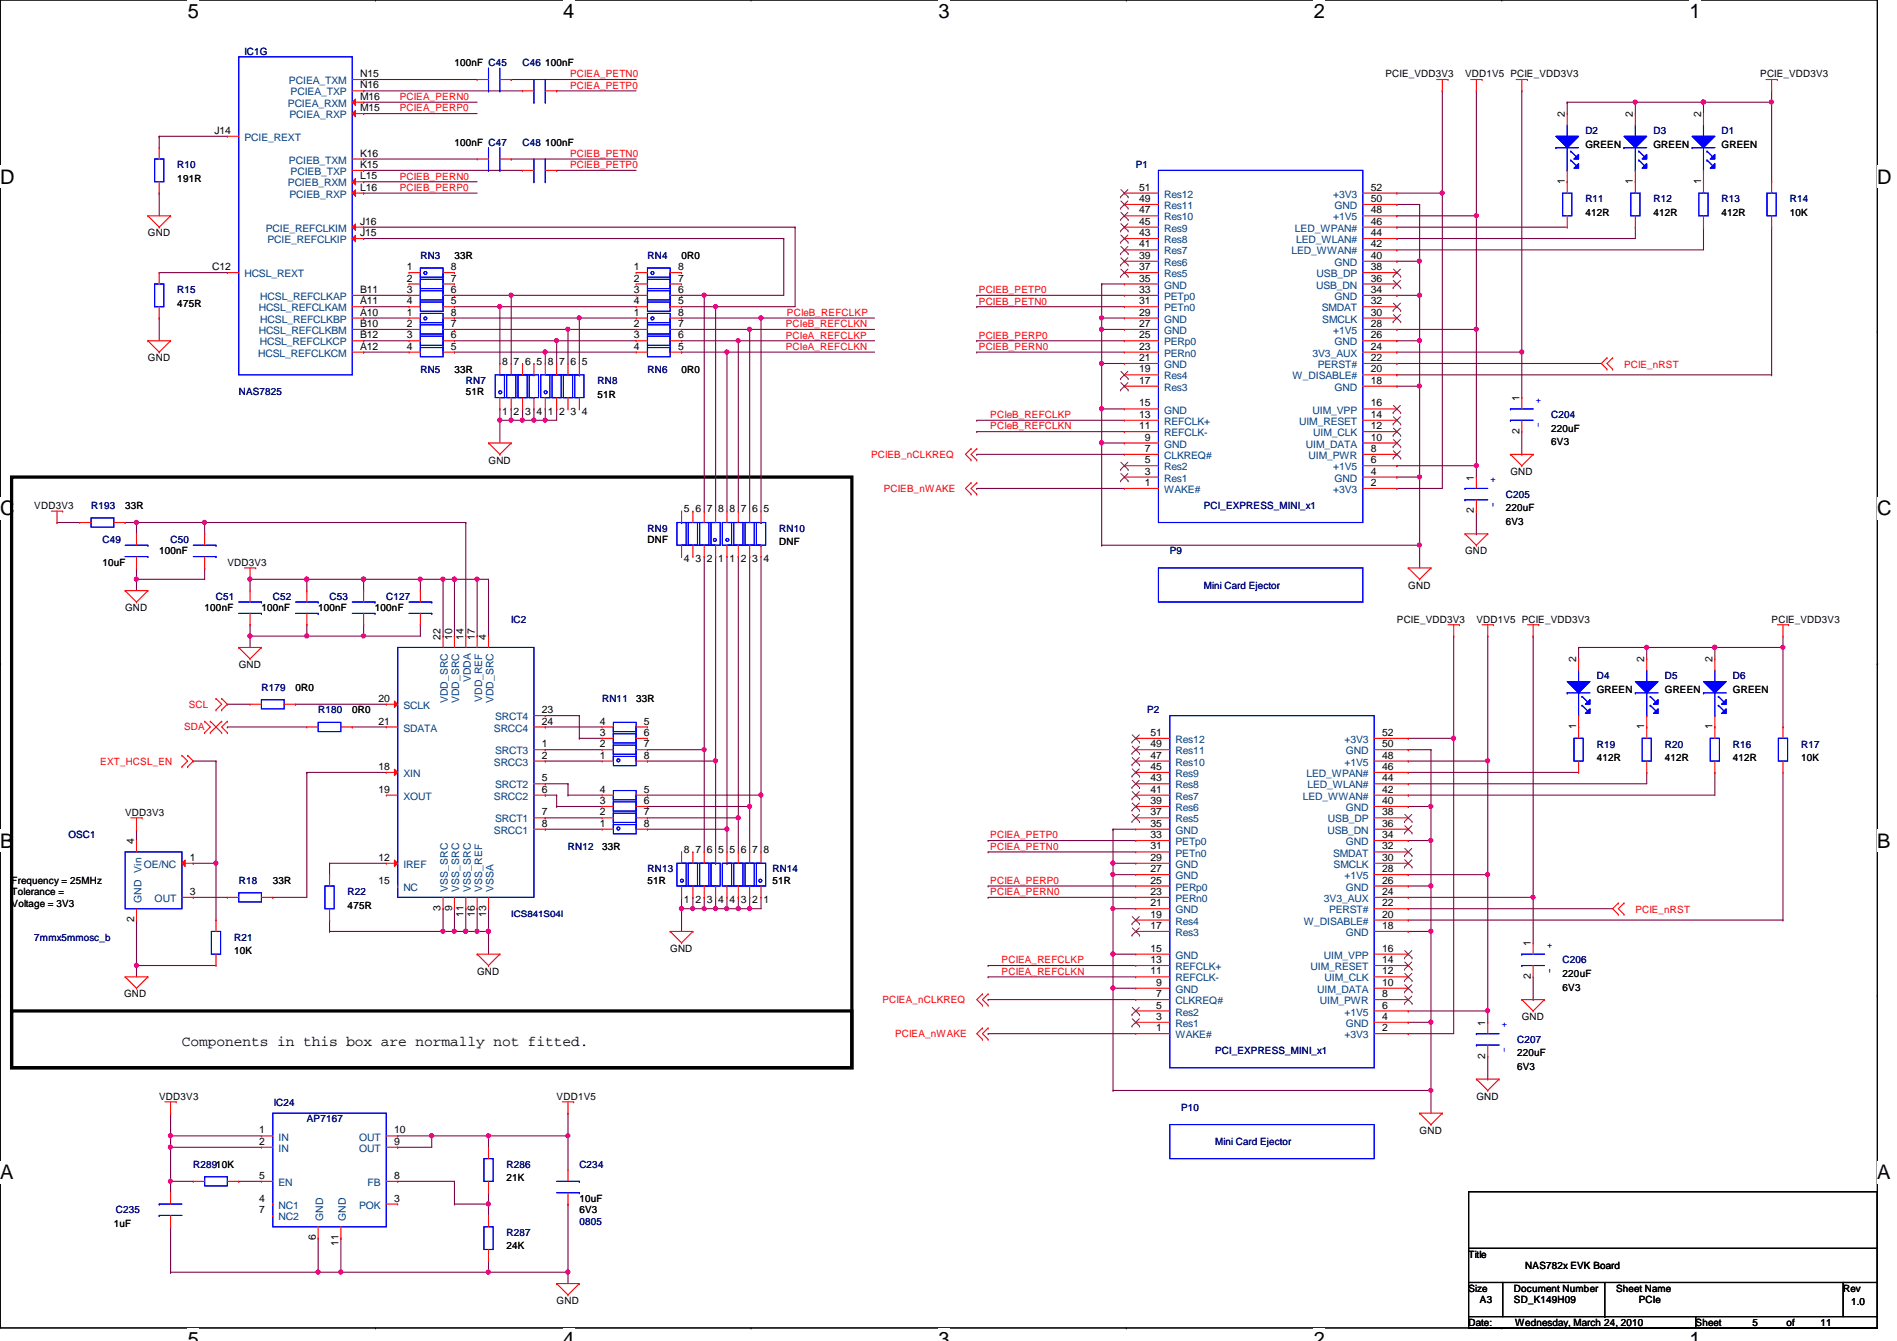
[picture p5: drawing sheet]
<svg xmlns="http://www.w3.org/2000/svg" width="297mm" height="210mm" viewBox="0 0 297 210" stroke-linecap="round" stroke-linejoin="round" font-family="sans-serif">
<defs><g id="words">
<g font-size="3.1">
<text x="29.4" y="2.8">5</text>
<text x="88.2" y="2.8">4</text>
<text x="147" y="2.8">3</text>
<text x="205.7" y="2.8">2</text>
<text x="264.5" y="2.8">1</text>
<text x="0" y="28.7">D</text>
<text x="294" y="28.7">D</text>
<text x="0" y="80.7">C</text>
<text x="294" y="80.7">C</text>
<text x="0" y="132.7">B</text>
<text x="294" y="132.7">B</text>
<text x="0" y="184.6">A</text>
<text x="294" y="184.6">A</text>
<text x="29.4" y="210.7">5</text>
<text x="88.2" y="210.7">4</text>
<text x="147" y="210.7">3</text>
<text x="205.7" y="210.7">2</text>
<text x="264.5" y="210.7">1</text>
</g>
<text font-size="2.3" x="28.5" y="163.7">Components in this box are normally not fitted.</text>
<g font-size="1.6" fill="#000080">
<text x="38.3" y="8.6">IC1G</text>
<text x="81.8" y="10.3">C46</text>
<text x="81.8" y="22.8">C48</text>
<text x="248.2" y="21">D2</text>
<text x="258.9" y="21">D3</text>
<text x="269.6" y="21">D1</text>
<text x="27.8" y="26.3">R10</text>
<text x="177.8" y="26.3">P1</text>
<text x="248.2" y="31.7">R11</text>
<text x="258.9" y="31.7">R12</text>
<text x="269.6" y="31.7">R13</text>
<text x="280.2" y="31.7">R14</text>
<text x="65.8" y="40.6">RN3</text>
<text x="101.4" y="40.6">RN4</text>
<text x="27.8" y="45.9">R15</text>
<text x="65.8" y="58.3">RN5</text>
<text x="101.4" y="58.3">RN6</text>
<text x="37.4" y="61.9">NAS7825</text>
<text x="72.9" y="60.1">RN7</text>
<text x="93.6" y="60.1">RN8</text>
<text x="242.9" y="65.4">C204</text>
<text x="235.8" y="77.9">C205</text>
<text x="14.3" y="79.7">R193</text>
<text x="101.4" y="83.2">RN9</text>
<text x="122" y="83.2">RN10</text>
<text x="188.5" y="79.7">PCI_EXPRESS_MINI_x1</text>
<text x="16" y="85">C49</text>
<text x="26.7" y="85">C50</text>
<text x="183.2" y="86.8">P9</text>
<text x="33.8" y="93.9">C51</text>
<text x="42.7" y="93.9">C52</text>
<text x="51.6" y="93.9">C53</text>
<text x="60.5" y="93.9">C127</text>
<text x="188.5" y="92.1">Mini Card Ejector</text>
<text x="80" y="97.5">IC2</text>
<text x="250" y="106.3">D4</text>
<text x="260.7" y="106.3">D5</text>
<text x="271.4" y="106.3">D6</text>
<text x="40.9" y="108.1">R179</text>
<text x="49.8" y="111.7">R180</text>
<text x="94.3" y="109.9">RN11</text>
<text x="179.6" y="111.7">P2</text>
<text x="250" y="117">R19</text>
<text x="260.7" y="117">R20</text>
<text x="271.4" y="117">R16</text>
<text x="282" y="117">R17</text>
<text x="10.7" y="131.2">OSC1</text>
<text x="88.9" y="133">RN12</text>
<text x="101.4" y="136.6">RN13</text>
<text x="120.9" y="136.6">RN14</text>
<text x="37.4" y="138.3">R18</text>
<text x="54.4" y="140.1">R22</text>
<text x="5.4" y="147.2">7mmx5mmosc_b</text>
<text x="36.7" y="147.2">R21</text>
<text x="244.7" y="150.8">C206</text>
<text x="190.3" y="165">PCI_EXPRESS_MINI_x1</text>
<text x="237.6" y="163.2">C207</text>
<text x="42.9" y="173.2">IC24</text>
<text x="185" y="173.9">P10</text>
<text x="48" y="175.7">AP7167</text>
<text x="190.3" y="179.2">Mini Card Ejector</text>
<text x="30.3" y="182.8">R28910K</text>
<text x="79.3" y="182.8">R286</text>
<text x="90.7" y="182.8">C234</text>
<text x="18.2" y="189.9">C235</text>
<text x="90.7" y="191.7">0805</text>
<text x="79.3" y="193.5">R287</text>
</g>
<g font-size="1.6">
<text x="71.2" y="10.3">100nF C45</text>
<text x="85.4" y="10.3">100nF</text>
<text x="56.4" y="15.6">M16</text>
<text x="56.4" y="17.4">M15</text>
<text x="56.4" y="12.1">N15</text>
<text x="56.4" y="13.8">N16</text>
<text x="217" y="12.1">PCIE_VDD3V3</text>
<text x="229.4" y="12.1">VDD1V5 PCIE_VDD3V3</text>
<text x="275.6" y="12.1">PCIE_VDD3V3</text>
<text x="33.6" y="21">J14</text>
<text x="71.2" y="22.8">100nF C47</text>
<text x="85.4" y="22.8">100nF</text>
<text x="245" y="18.3" transform="rotate(-90 245 18.3)">2</text>
<text x="248.2" y="23.1">GREEN</text>
<text x="255.7" y="18.3" transform="rotate(-90 255.7 18.3)">2</text>
<text x="258.9" y="23.1">GREEN</text>
<text x="266.4" y="18.3" transform="rotate(-90 266.4 18.3)">2</text>
<text x="269.6" y="23.1">GREEN</text>
<text x="27.8" y="28.4">191R</text>
<text x="56.4" y="28.1">L15</text>
<text x="56.4" y="29.8">L16</text>
<text x="56.4" y="24.5">K16</text>
<text x="56.4" y="26.3">K15</text>
<text x="178.4" y="29.8">51</text>
<text x="214.6" y="29.8">52</text>
<text x="245" y="28.8" transform="rotate(-90 245 28.8)">1</text>
<text x="255.7" y="28.8" transform="rotate(-90 255.7 28.8)">1</text>
<text x="266.4" y="28.8" transform="rotate(-90 266.4 28.8)">1</text>
<text x="56.4" y="35.2">J16</text>
<text x="178.4" y="35.2">45</text>
<text x="178.4" y="33.4">47</text>
<text x="178.4" y="31.6">49</text>
<text x="214.6" y="31.6">50</text>
<text x="214.6" y="35.2">46</text>
<text x="214.6" y="33.4">48</text>
<text x="248.2" y="33.8">412R</text>
<text x="258.9" y="33.8">412R</text>
<text x="269.6" y="33.8">412R</text>
<text x="280.2" y="33.8">10K</text>
<text x="23.2" y="37">GND</text>
<text x="56.4" y="37">J15</text>
<text x="71.2" y="40.6">33R</text>
<text x="106.7" y="40.6">0R0</text>
<text x="178.4" y="40.5">39</text>
<text x="178.4" y="38.7">41</text>
<text x="178.4" y="37">43</text>
<text x="214.6" y="40.5">40</text>
<text x="214.6" y="38.7">42</text>
<text x="214.6" y="37">44</text>
<text x="33.2" y="42.3">C12</text>
<text x="56.4" y="47.6">A11</text>
<text x="56.4" y="45.8">B11</text>
<text x="63.7" y="42.3">1</text>
<text x="63.7" y="44.1">2</text>
<text x="63.7" y="45.8">3</text>
<text x="63.7" y="47.6">4</text>
<text x="70.6" y="42.3">8</text>
<text x="70.6" y="47.6">5</text>
<text x="70.6" y="45.8">6</text>
<text x="70.6" y="44.1">7</text>
<text x="99.3" y="42.3">1</text>
<text x="99.3" y="44.1">2</text>
<text x="99.3" y="45.8">3</text>
<text x="99.3" y="47.6">4</text>
<text x="106.2" y="42.3">8</text>
<text x="106.2" y="47.6">5</text>
<text x="106.2" y="45.8">6</text>
<text x="106.2" y="44.1">7</text>
<text x="178.4" y="44.1">35</text>
<text x="178.4" y="45.8">33</text>
<text x="178.4" y="47.6">31</text>
<text x="178.4" y="42.3">37</text>
<text x="214.6" y="44.1">36</text>
<text x="214.6" y="45.8">34</text>
<text x="214.6" y="47.6">32</text>
<text x="214.6" y="42.3">38</text>
<text x="27.8" y="48">475R</text>
<text x="56.4" y="51.2">B10</text>
<text x="56.4" y="49.4">A10</text>
<text x="56.4" y="53">B12</text>
<text x="63.7" y="49.4">1</text>
<text x="63.7" y="51.2">2</text>
<text x="63.7" y="53">3</text>
<text x="70.6" y="49.4">8</text>
<text x="70.6" y="53">6</text>
<text x="70.6" y="51.2">7</text>
<text x="99.3" y="49.4">1</text>
<text x="99.3" y="51.2">2</text>
<text x="99.3" y="53">3</text>
<text x="106.2" y="49.4">8</text>
<text x="106.2" y="53">6</text>
<text x="106.2" y="51.2">7</text>
<text x="178.4" y="53">25</text>
<text x="178.4" y="51.2">27</text>
<text x="178.4" y="49.4">29</text>
<text x="214.6" y="51.2">28</text>
<text x="214.6" y="53">26</text>
<text x="214.6" y="49.4">30</text>
<text x="23.2" y="56.6">GND</text>
<text x="56.4" y="54.7">A12</text>
<text x="63.7" y="54.7">4</text>
<text x="70.6" y="54.7">5</text>
<text x="71.2" y="58.3">33R</text>
<text x="78.7" y="57.1">8</text>
<text x="80.4" y="57.1">7</text>
<text x="82.2" y="57.1">6</text>
<text x="84" y="57.1">5</text>
<text x="85.8" y="57.1">8</text>
<text x="87.5" y="57.1">7</text>
<text x="89.3" y="57.1">6</text>
<text x="91.1" y="57.1">5</text>
<text x="99.3" y="54.7">4</text>
<text x="106.2" y="54.7">5</text>
<text x="106.7" y="58.3">0R0</text>
<text x="178.4" y="56.5">21</text>
<text x="178.4" y="54.7">23</text>
<text x="178.4" y="58.3">19</text>
<text x="214.6" y="56.5">22</text>
<text x="214.6" y="54.7">24</text>
<text x="214.6" y="58.3">20</text>
<text x="72.9" y="61.9">51R</text>
<text x="78.7" y="64.9">1</text>
<text x="80.4" y="64.9">2</text>
<text x="82.2" y="64.9">3</text>
<text x="84" y="64.9">4</text>
<text x="85.8" y="64.9">1</text>
<text x="87.5" y="64.9">2</text>
<text x="89.3" y="64.9">3</text>
<text x="91.1" y="64.9">4</text>
<text x="93.6" y="62.2">51R</text>
<text x="178.4" y="63.6">15</text>
<text x="178.4" y="65.4">13</text>
<text x="178.4" y="60.1">17</text>
<text x="214.6" y="65.4">14</text>
<text x="214.6" y="63.6">16</text>
<text x="214.6" y="60.1">18</text>
<text x="237.9" y="62.8" transform="rotate(-90 237.9 62.8)">1</text>
<text x="178.4" y="67.2">11</text>
<text x="179.3" y="69">9</text>
<text x="179.3" y="70.7">7</text>
<text x="214.6" y="67.2">12</text>
<text x="214.6" y="69">10</text>
<text x="214.6" y="70.7">8</text>
<text x="237.9" y="67.9" transform="rotate(-90 237.9 67.9)">2</text>
<text x="242.9" y="67.6">220uF</text>
<text x="242.9" y="69.7">6V3</text>
<text x="76.5" y="72.6">GND</text>
<text x="179.3" y="76.1">1</text>
<text x="179.3" y="74.3">3</text>
<text x="179.3" y="72.5">5</text>
<text x="214.6" y="72.5">6</text>
<text x="214.6" y="76.1">2</text>
<text x="214.6" y="74.3">4</text>
<text x="230.8" y="75.2" transform="rotate(-90 230.8 75.2)">1</text>
<text x="236.5" y="74.3">GND</text>
<text x="5.4" y="79.7">VDD3V3</text>
<text x="19.6" y="79.7">33R</text>
<text x="107.1" y="80.2">5</text>
<text x="108.9" y="80.2">6</text>
<text x="110.7" y="80.2">7</text>
<text x="112.4" y="80.2">8</text>
<text x="114.2" y="80.2">8</text>
<text x="116" y="80.2">7</text>
<text x="117.8" y="80.2">6</text>
<text x="119.5" y="80.2">5</text>
<text x="230.8" y="80.3" transform="rotate(-90 230.8 80.3)">2</text>
<text x="235.8" y="80">220uF</text>
<text x="235.8" y="82.2">6V3</text>
<text x="16" y="88.6">10uF</text>
<text x="24.9" y="86.8">100nF</text>
<text x="35.6" y="88.6">VDD3V3</text>
<text x="101.4" y="85">DNF</text>
<text x="107.1" y="88">4</text>
<text x="108.9" y="88">3</text>
<text x="110.7" y="88">2</text>
<text x="112.4" y="88">1</text>
<text x="114.2" y="88">1</text>
<text x="116" y="88">2</text>
<text x="117.8" y="88">3</text>
<text x="119.5" y="88">4</text>
<text x="122" y="85.3">DNF</text>
<text x="229.4" y="86.8">GND</text>
<text x="19.6" y="95.7">GND</text>
<text x="32" y="95.7">100nF</text>
<text x="40.9" y="95.7">100nF</text>
<text x="49.8" y="95.7">100nF</text>
<text x="58.7" y="95.7">100nF</text>
<text x="220.5" y="92.1">GND</text>
<text x="69" y="100.1" transform="rotate(-90 69 100.1)">22</text>
<text x="70.8" y="100.1" transform="rotate(-90 70.8 100.1)">10</text>
<text x="72.6" y="100.1" transform="rotate(-90 72.6 100.1)">14</text>
<text x="74.3" y="100.1" transform="rotate(-90 74.3 100.1)">17</text>
<text x="76.1" y="100.1" transform="rotate(-90 76.1 100.1)">4</text>
<text x="218.7" y="97.5">PCIE_VDD3V3</text>
<text x="231.2" y="97.5">VDD1V5 PCIE_VDD3V3</text>
<text x="277.4" y="97.5">PCIE_VDD3V3</text>
<text x="37.4" y="104.6">GND</text>
<text x="246.8" y="103.7" transform="rotate(-90 246.8 103.7)">2</text>
<text x="257.5" y="103.7" transform="rotate(-90 257.5 103.7)">2</text>
<text x="268.1" y="103.7" transform="rotate(-90 268.1 103.7)">2</text>
<text x="46.3" y="108.1">0R0</text>
<text x="55.2" y="111.7">0R0</text>
<text x="59.3" y="109.9">20</text>
<text x="59.3" y="113.4">21</text>
<text x="84.8" y="111.6">23</text>
<text x="84.8" y="113.4">24</text>
<text x="93.9" y="113.4">4</text>
<text x="99.6" y="109.9">33R</text>
<text x="100.8" y="113.4">5</text>
<text x="250" y="108.5">GREEN</text>
<text x="260.7" y="108.5">GREEN</text>
<text x="271.4" y="108.5">GREEN</text>
<text x="84.8" y="117">1</text>
<text x="84.8" y="118.7">2</text>
<text x="93.9" y="118.7">1</text>
<text x="93.9" y="117">2</text>
<text x="93.9" y="115.2">3</text>
<text x="100.8" y="118.7">8</text>
<text x="100.8" y="115.2">6</text>
<text x="100.8" y="117">7</text>
<text x="180.2" y="118.7">47</text>
<text x="180.2" y="117">49</text>
<text x="180.2" y="115.2">51</text>
<text x="216.4" y="117">50</text>
<text x="216.4" y="115.2">52</text>
<text x="216.4" y="118.7">48</text>
<text x="246.8" y="114.1" transform="rotate(-90 246.8 114.1)">1</text>
<text x="250" y="119.1">412R</text>
<text x="257.5" y="114.1" transform="rotate(-90 257.5 114.1)">1</text>
<text x="260.7" y="119.1">412R</text>
<text x="268.1" y="114.1" transform="rotate(-90 268.1 114.1)">1</text>
<text x="271.4" y="119.1">412R</text>
<text x="282" y="119.1">10K</text>
<text x="59.3" y="120.5">18</text>
<text x="59.3" y="124.1">19</text>
<text x="84.8" y="122.3">5</text>
<text x="84.8" y="124.1">6</text>
<text x="93.9" y="125.9">3</text>
<text x="93.9" y="124.1">4</text>
<text x="100.8" y="124.1">5</text>
<text x="100.8" y="125.9">6</text>
<text x="180.2" y="125.9">39</text>
<text x="180.2" y="124.1">41</text>
<text x="180.2" y="122.3">43</text>
<text x="180.2" y="120.5">45</text>
<text x="216.4" y="125.9">40</text>
<text x="216.4" y="124.1">42</text>
<text x="216.4" y="122.3">44</text>
<text x="216.4" y="120.5">46</text>
<text x="19.6" y="127.7">VDD3V3</text>
<text x="84.8" y="127.6">7</text>
<text x="84.8" y="129.4">8</text>
<text x="93.9" y="129.4">1</text>
<text x="93.9" y="127.6">2</text>
<text x="100.8" y="129.4">8</text>
<text x="100.8" y="127.6">7</text>
<text x="180.2" y="129.4">35</text>
<text x="180.2" y="131.2">33</text>
<text x="180.2" y="127.6">37</text>
<text x="216.4" y="129.4">36</text>
<text x="216.4" y="131.2">34</text>
<text x="216.4" y="127.6">38</text>
<text x="21" y="132.1" transform="rotate(-90 21 132.1)">4</text>
<text x="29.7" y="134.7">1</text>
<text x="59.3" y="134.7">12</text>
<text x="94.3" y="133">33R</text>
<text x="107.1" y="133.5">8</text>
<text x="108.9" y="133.5">7</text>
<text x="110.7" y="133.5">6</text>
<text x="112.4" y="133.5">5</text>
<text x="114.2" y="133.5">5</text>
<text x="116" y="133.5">6</text>
<text x="117.8" y="133.5">7</text>
<text x="119.5" y="133.5">8</text>
<text x="180.2" y="133">31</text>
<text x="180.2" y="136.5">27</text>
<text x="180.2" y="134.7">29</text>
<text x="216.4" y="136.5">28</text>
<text x="216.4" y="134.7">30</text>
<text x="216.4" y="133">32</text>
<text x="1.8" y="141.9">Voltage = 3V3</text>
<text x="1.8" y="140.1">Tolerance =</text>
<text x="1.8" y="138.3">Frequency = 25MHz</text>
<text x="29.7" y="140.1">3</text>
<text x="42.7" y="138.3">33R</text>
<text x="54.4" y="142.2">475R</text>
<text x="59.3" y="138.3">15</text>
<text x="69" y="142.6" transform="rotate(-90 69 142.6)">3</text>
<text x="70.8" y="142.6" transform="rotate(-90 70.8 142.6)">9</text>
<text x="72.6" y="143.5" transform="rotate(-90 72.6 143.5)">11</text>
<text x="74.3" y="143.5" transform="rotate(-90 74.3 143.5)">16</text>
<text x="76.1" y="143.5" transform="rotate(-90 76.1 143.5)">13</text>
<text x="101.4" y="138.3">51R</text>
<text x="107.1" y="141.4">1</text>
<text x="108.9" y="141.4">2</text>
<text x="110.7" y="141.4">3</text>
<text x="112.4" y="141.4">4</text>
<text x="114.2" y="141.4">4</text>
<text x="116" y="141.4">3</text>
<text x="117.8" y="141.4">2</text>
<text x="119.5" y="141.4">1</text>
<text x="120.9" y="138.3">51R</text>
<text x="180.2" y="138.3">25</text>
<text x="180.2" y="141.9">21</text>
<text x="180.2" y="140.1">23</text>
<text x="180.2" y="143.6">19</text>
<text x="216.4" y="141.9">22</text>
<text x="216.4" y="138.3">26</text>
<text x="216.4" y="140.1">24</text>
<text x="216.4" y="143.6">20</text>
<text x="21" y="144.4" transform="rotate(-90 21 144.4)">2</text>
<text x="36.7" y="149.4">10K</text>
<text x="104.9" y="149">GND</text>
<text x="180.2" y="149">15</text>
<text x="180.2" y="145.4">17</text>
<text x="216.4" y="149">16</text>
<text x="216.4" y="145.4">18</text>
<text x="239.7" y="148.1" transform="rotate(-90 239.7 148.1)">1</text>
<text x="74.7" y="152.6">GND</text>
<text x="180.2" y="152.5">11</text>
<text x="180.2" y="150.7">13</text>
<text x="181.1" y="154.3">9</text>
<text x="216.4" y="152.5">12</text>
<text x="216.4" y="150.7">14</text>
<text x="216.4" y="154.3">10</text>
<text x="239.7" y="153.2" transform="rotate(-90 239.7 153.2)">2</text>
<text x="244.7" y="152.9">220uF</text>
<text x="244.7" y="155.1">6V3</text>
<text x="19.4" y="156.1">GND</text>
<text x="181.1" y="161.4">1</text>
<text x="181.1" y="159.6">3</text>
<text x="181.1" y="157.9">5</text>
<text x="181.1" y="156.1">7</text>
<text x="216.4" y="157.9">6</text>
<text x="216.4" y="156.1">8</text>
<text x="216.4" y="161.4">2</text>
<text x="216.4" y="159.6">4</text>
<text x="232.6" y="160.6" transform="rotate(-90 232.6 160.6)">1</text>
<text x="238.3" y="159.7">GND</text>
<text x="232.6" y="165.7" transform="rotate(-90 232.6 165.7)">2</text>
<text x="237.6" y="165.4">220uF</text>
<text x="237.6" y="167.5">6V3</text>
<text x="24.9" y="172.1">VDD3V3</text>
<text x="87.2" y="172.1">VDD1V5</text>
<text x="231.2" y="172.1">GND</text>
<text x="40.6" y="177.4">1</text>
<text x="40.6" y="179.2">2</text>
<text x="61.7" y="177.4">10</text>
<text x="61.7" y="179.2">9</text>
<text x="222.3" y="177.5">GND</text>
<text x="40.6" y="184.5">5</text>
<text x="61.7" y="184.5">8</text>
<text x="79.3" y="184.9">21K</text>
<text x="40.6" y="188.1">4</text>
<text x="40.6" y="189.9">7</text>
<text x="61.7" y="188.1">3</text>
<text x="90.7" y="188.1">10uF</text>
<text x="90.7" y="189.9">6V3</text>
<text x="17.8" y="192">1uF</text>
<text x="49.4" y="194.1" transform="rotate(-90 49.4 194.1)">6</text>
<text x="53" y="195" transform="rotate(-90 53 195)">11</text>
<text x="79.3" y="195.6">24K</text>
<text x="230" y="196.8">Title</text>
<text x="230" y="202.2">Size</text>
<text x="231.7" y="204">A3</text>
<text x="237.1" y="202.2">Document Number</text>
<text x="237.1" y="204">SD_K149H09</text>
<text x="238.8" y="198.6">NAS782x EVK Board</text>
<text x="253.1" y="202.2">Sheet Name</text>
<text x="256.6" y="204">PCIe</text>
<text x="288.6" y="202.2">Rev</text>
<text x="87.2" y="204.1">GND</text>
<text x="230" y="207.5">Date:</text>
<text x="237.2" y="207.5">Wednesday, March 24, 2010</text>
<text x="265.5" y="207.5">Sheet</text>
<text x="274.4" y="207.5">5</text>
<text x="279.7" y="207.5">of</text>
<text x="285.1" y="207.5">11</text>
<text x="289.9" y="204.3">1.0</text>
</g>
<g font-size="1.6" fill="#004080">
<text x="45.1" y="16.7">PCIEA_RXM</text>
<text x="45.3" y="13.2">PCIEA_TXM</text>
<text x="45.5" y="14.9">PCIEA_TXP</text>
<text x="38.3" y="22.1">PCIE_REXT</text>
<text x="45.3" y="18.5">PCIEA_RXP</text>
<text x="45.1" y="29.2">PCIEB_RXM</text>
<text x="45.3" y="25.6">PCIEB_TXM</text>
<text x="45.5" y="27.4">PCIEB_TXP</text>
<text x="45.3" y="30.9">PCIEB_RXP</text>
<text x="182.3" y="34.5">Res10</text>
<text x="182.3" y="32.7">Res11</text>
<text x="182.3" y="30.9">Res12</text>
<text x="208.7" y="30.9">+3V3</text>
<text x="208.7" y="34.5">+1V5</text>
<text x="209" y="32.7">GND</text>
<text x="41.6" y="36.3">PCIE_REFCLKIM</text>
<text x="41.9" y="38.1">PCIE_REFCLKIP</text>
<text x="182.3" y="41.6">Res6</text>
<text x="182.3" y="39.8">Res7</text>
<text x="182.3" y="38.1">Res8</text>
<text x="182.3" y="36.3">Res9</text>
<text x="202.2" y="39.8">LED_WWAN#</text>
<text x="202.8" y="36.3">LED_WPAN#</text>
<text x="202.9" y="38.1">LED_WLAN#</text>
<text x="209" y="41.6">GND</text>
<text x="38.3" y="43.4">HCSL_REXT</text>
<text x="40.8" y="46.9">HCSL_REFCLKAP</text>
<text x="182.3" y="45.2">GND</text>
<text x="182.3" y="46.9">PETp0</text>
<text x="182.3" y="43.4">Res5</text>
<text x="206.1" y="45.2">USB_DN</text>
<text x="206.2" y="43.4">USB_DP</text>
<text x="209" y="46.9">GND</text>
<text x="40.5" y="48.7">HCSL_REFCLKAM</text>
<text x="40.5" y="52.3">HCSL_REFCLKBM</text>
<text x="40.8" y="50.5">HCSL_REFCLKBP</text>
<text x="182.3" y="48.7">PETn0</text>
<text x="182.3" y="52.3">GND</text>
<text x="182.3" y="50.5">GND</text>
<text x="207" y="48.7">SMDAT</text>
<text x="207" y="50.5">SMCLK</text>
<text x="208.7" y="52.3">+1V5</text>
<text x="40.4" y="55.8">HCSL_REFCLKCM</text>
<text x="40.7" y="54.1">HCSL_REFCLKCP</text>
<text x="182.3" y="54.1">PERp0</text>
<text x="182.3" y="57.6">GND</text>
<text x="182.3" y="55.8">PERn0</text>
<text x="182.3" y="59.4">Res4</text>
<text x="202.4" y="59.4">W_DISABLE#</text>
<text x="205.5" y="55.8">3V3_AUX</text>
<text x="206.3" y="57.6">PERST#</text>
<text x="209" y="54.1">GND</text>
<text x="182.3" y="64.7">GND</text>
<text x="182.3" y="61.2">Res3</text>
<text x="205.5" y="64.7">UIM_VPP</text>
<text x="209" y="61.2">GND</text>
<text x="182.3" y="68.3">REFCLK-</text>
<text x="182.3" y="70.1">GND</text>
<text x="182.3" y="66.5">REFCLK+</text>
<text x="182.3" y="71.8">CLKREQ#</text>
<text x="203.4" y="66.5">UIM_RESET</text>
<text x="204.5" y="70.1">UIM_DATA</text>
<text x="204.9" y="71.8">UIM_PWR</text>
<text x="205.6" y="68.3">UIM_CLK</text>
<text x="182.3" y="77.2">WAKE#</text>
<text x="182.3" y="75.4">Res1</text>
<text x="182.3" y="73.6">Res2</text>
<text x="208.7" y="73.6">+1V5</text>
<text x="208.7" y="77.2">+3V3</text>
<text x="209" y="75.4">GND</text>
<text x="73.7" y="106.8" transform="rotate(-90 73.7 106.8)">VDDA</text>
<text x="63.2" y="111">SCLK</text>
<text x="70.1" y="110.1" transform="rotate(-90 70.1 110.1)">VDD_SRC</text>
<text x="71.9" y="110.1" transform="rotate(-90 71.9 110.1)">VDD_SRC</text>
<text x="75.5" y="109.9" transform="rotate(-90 75.5 109.9)">VDD_REF</text>
<text x="77.3" y="110.1" transform="rotate(-90 77.3 110.1)">VDD_SRC</text>
<text x="77.5" y="112.7">SRCT4</text>
<text x="63.2" y="114.5">SDATA</text>
<text x="77.3" y="119.8">SRCC3</text>
<text x="77.3" y="114.5">SRCC4</text>
<text x="77.5" y="118.1">SRCT3</text>
<text x="184.1" y="119.8">Res10</text>
<text x="184.1" y="118.1">Res11</text>
<text x="184.1" y="116.3">Res12</text>
<text x="210.5" y="116.3">+3V3</text>
<text x="210.5" y="119.8">+1V5</text>
<text x="210.7" y="118.1">GND</text>
<text x="63.2" y="121.6">XIN</text>
<text x="63.2" y="125.2">XOUT</text>
<text x="77.3" y="125.2">SRCC2</text>
<text x="77.5" y="123.4">SRCT2</text>
<text x="184.1" y="125.2">Res7</text>
<text x="184.1" y="123.4">Res8</text>
<text x="184.1" y="121.6">Res9</text>
<text x="204" y="125.2">LED_WWAN#</text>
<text x="204.6" y="121.6">LED_WPAN#</text>
<text x="204.7" y="123.4">LED_WLAN#</text>
<text x="77.3" y="130.5">SRCC1</text>
<text x="77.5" y="128.7">SRCT1</text>
<text x="184.1" y="130.5">GND</text>
<text x="184.1" y="128.7">Res5</text>
<text x="184.1" y="127">Res6</text>
<text x="207.9" y="130.5">USB_DN</text>
<text x="207.9" y="128.7">USB_DP</text>
<text x="210.7" y="127">GND</text>
<text x="22.5" y="135.8">OE/NC</text>
<text x="63.2" y="135.8">IREF</text>
<text x="184.1" y="132.3">PETp0</text>
<text x="184.1" y="134.1">PETn0</text>
<text x="184.1" y="137.6">GND</text>
<text x="184.1" y="135.8">GND</text>
<text x="208.7" y="134.1">SMDAT</text>
<text x="208.8" y="135.8">SMCLK</text>
<text x="210.5" y="137.6">+1V5</text>
<text x="210.7" y="132.3">GND</text>
<text x="22.1" y="141.4" transform="rotate(-90 22.1 141.4)">GND Vin</text>
<text x="24.2" y="141.2">OUT</text>
<text x="63.2" y="139.4">NC</text>
<text x="70.1" y="139.6" transform="rotate(-90 70.1 139.6)">VSS_SRC</text>
<text x="71.9" y="139.6" transform="rotate(-90 71.9 139.6)">VSS_SRC</text>
<text x="73.7" y="139.6" transform="rotate(-90 73.7 139.6)">VSS_SRC</text>
<text x="75.5" y="139.6" transform="rotate(-90 75.5 139.6)">VSS_REF</text>
<text x="77.3" y="139.6" transform="rotate(-90 77.3 139.6)">VSSA</text>
<text x="184.1" y="139.4">PERp0</text>
<text x="184.1" y="143">GND</text>
<text x="184.1" y="141.2">PERn0</text>
<text x="207.3" y="141.2">3V3_AUX</text>
<text x="208.1" y="143">PERST#</text>
<text x="210.7" y="139.4">GND</text>
<text x="184.1" y="146.5">Res3</text>
<text x="184.1" y="144.7">Res4</text>
<text x="204.2" y="144.7">W_DISABLE#</text>
<text x="210.7" y="146.5">GND</text>
<text x="184.1" y="153.6">REFCLK-</text>
<text x="184.1" y="150.1">GND</text>
<text x="184.1" y="155.4">GND</text>
<text x="184.1" y="151.8">REFCLK+</text>
<text x="205.2" y="151.8">UIM_RESET</text>
<text x="206.2" y="155.4">UIM_DATA</text>
<text x="207.3" y="150.1">UIM_VPP</text>
<text x="207.4" y="153.6">UIM_CLK</text>
<text x="184.1" y="160.7">Res1</text>
<text x="184.1" y="159">Res2</text>
<text x="184.1" y="157.2">CLKREQ#</text>
<text x="206.7" y="157.2">UIM_PWR</text>
<text x="210.5" y="159">+1V5</text>
<text x="210.7" y="160.7">GND</text>
<text x="184.1" y="162.5">WAKE#</text>
<text x="210.5" y="162.5">+3V3</text>
<text x="43.6" y="178.5">IN</text>
<text x="56.2" y="178.5">OUT</text>
<text x="43.6" y="185.6">EN</text>
<text x="43.6" y="180.3">IN</text>
<text x="56.2" y="180.3">OUT</text>
<text x="57.6" y="185.6">FB</text>
<text x="43.6" y="189.2">NC1</text>
<text x="43.6" y="191">NC2</text>
<text x="50.6" y="191.1" transform="rotate(-90 50.6 191.1)">GND</text>
<text x="54.1" y="191.1" transform="rotate(-90 54.1 191.1)">GND</text>
<text x="56.2" y="189.2">POK</text>
</g>
<g font-size="1.6" fill="#f00">
<text x="62.6" y="17.4">PCIEA_PERP0</text>
<text x="62.6" y="15.7">PCIEA_PERN0</text>
<text x="89.3" y="13.9">PCIEA_PETP0</text>
<text x="89.3" y="12.1">PCIEA_PETN0</text>
<text x="62.6" y="29.9">PCIEB_PERP0</text>
<text x="62.6" y="28.1">PCIEB_PERN0</text>
<text x="89.3" y="26.3">PCIEB_PETP0</text>
<text x="89.3" y="24.6">PCIEB_PETN0</text>
<text x="153.3" y="45.9">PCIEB_PETP0</text>
<text x="153.3" y="47.7">PCIEB_PETN0</text>
<text x="123.1" y="51.2">PCIeB_REFCLKN</text>
<text x="123.1" y="53">PCIeA_REFCLKP</text>
<text x="123.2" y="49.4">PCIeB_REFCLKP</text>
<text x="153.3" y="53">PCIEB_PERP0</text>
<text x="123.1" y="54.8">PCIeA_REFCLKN</text>
<text x="153.3" y="54.8">PCIEB_PERN0</text>
<text x="254.3" y="57.6">PCIE_nRST</text>
<text x="155.1" y="65.4">PCIeB_REFCLKP</text>
<text x="136.4" y="71.7">PCIEB_nCLKREQ</text>
<text x="155.1" y="67.2">PCIeB_REFCLKN</text>
<text x="138.4" y="77">PCIEB_nWAKE</text>
<text x="29.5" y="110.8">SCL</text>
<text x="15.7" y="119.7">EXT_HCSL_EN</text>
<text x="28.8" y="114.3">SDA</text>
<text x="155.1" y="131.2">PCIEA_PETP0</text>
<text x="155.1" y="133">PCIEA_PETN0</text>
<text x="155.1" y="138.3">PCIEA_PERP0</text>
<text x="155.1" y="140.1">PCIEA_PERN0</text>
<text x="256.1" y="143">PCIE_nRST</text>
<text x="156.8" y="150.8">PCIEA_REFCLKP</text>
<text x="156.8" y="152.6">PCIEA_REFCLKN</text>
<text x="138.2" y="157">PCIEA_nCLKREQ</text>
<text x="140.2" y="162.3">PCIEA_nWAKE</text>
</g>
<g font-size="1.6" fill="#00f">
<text x="240.5" y="62.2" transform="rotate(90 240.5 62.2)">+</text>
<text x="240.5" y="66.1" transform="rotate(90 240.5 66.1)">-</text>
<text x="233.4" y="74.7" transform="rotate(90 233.4 74.7)">+</text>
<text x="233.4" y="78.6" transform="rotate(90 233.4 78.6)">-</text>
<text x="242.3" y="147.6" transform="rotate(90 242.3 147.6)">+</text>
<text x="242.3" y="151.5" transform="rotate(90 242.3 151.5)">-</text>
<text x="235.2" y="160" transform="rotate(90 235.2 160)">+</text>
<text x="235.2" y="163.9" transform="rotate(90 235.2 163.9)">-</text>
</g>
<text font-size="1.4" fill="#000080" x="80" y="143.6">ICS841S04I</text>
</g></defs>
<path d="M0 0h294v207.9h-294z" fill="none" stroke="#000" stroke-width=".17"/>
<g fill="#fff">
<path d="M29.4 0h1.8v3.5h-1.8z"/>
<path d="M29.4 207.9h1.8v2h-1.8z"/>
</g>
<path d="M58.8 0h.1M58.8 207.9h.1" fill="none" stroke="#000" stroke-width=".17"/>
<g fill="#fff">
<path d="M88.2 0h1.7v3.5h-1.7z"/>
<path d="M88.2 207.9h1.7v2h-1.7z"/>
</g>
<path d="M117.6 0h.1M117.6 207.9h.1" fill="none" stroke="#000" stroke-width=".17"/>
<g fill="#fff">
<path d="M147 0h1.7v3.5h-1.7z"/>
<path d="M147 207.9h1.7v2h-1.7z"/>
</g>
<path d="M176.4 0h.1M176.4 207.9h.1" fill="none" stroke="#000" stroke-width=".17"/>
<g fill="#fff">
<path d="M205.7 0h1.8v3.5h-1.8z"/>
<path d="M205.7 207.9h1.8v2h-1.8z"/>
</g>
<path d="M235.2 0h.1M235.2 207.9h.1" fill="none" stroke="#000" stroke-width=".17"/>
<g fill="#fff">
<path d="M264.5 0h1.8v3.5h-1.8z"/>
<path d="M264.5 207.9h1.8v2h-1.8z"/>
<path d="M0 26h2.3v3.4h-2.3z"/>
<path d="M294 26h2.2v3.4h-2.2z"/>
<path d="M0 77.9h2.3v3.5h-2.3z"/>
<path d="M294 77.9h2.2v3.5h-2.2z"/>
</g>
<path d="M0 51.9h.1M294 51.9h.1" fill="none" stroke="#000" stroke-width=".17"/>
<g fill="#fff">
<path d="M0 129.9h2.1v3.4h-2.1z"/>
<path d="M294 129.9h2v3.4h-2z"/>
</g>
<path d="M0 103.9h.1M294 103.9h.1" fill="none" stroke="#000" stroke-width=".17"/>
<path d="M0 103.9h.1M294 103.9h.1" fill="none" stroke="#000" stroke-width=".16"/>
<g fill="#fff">
<path d="M0 181.8h2.1v3.5h-2.1z"/>
<path d="M294 181.8h2v3.5h-2z"/>
</g>
<path d="M1.8 74.7h131.6v92.4h-131.6zM0 155.9h.1M294 155.9h.1" fill="none" stroke="#000" stroke-width=".17"/>
<path d="M1.8 74.7h131.6v92.4h-131.6zM1.8 158.2h131.6v8.9h-131.6z" fill="none" stroke="#000" stroke-width=".51"/>
<g fill="none" stroke="#800040" stroke-width=".17">
<path d="M56.9 17.8h.1M56.9 16h.1M56.9 12.4h.1M56.9 14.2h.1M56.9 14.2h24.9M56.9 12.4h17.8M56.9 17.8h17.8M56.9 16h17.8M80 12.4h.1M80 12.4h19.6M87.2 14.2h.1M87.2 14.2h12.4"/>
<path d="M24.9 30.2h.1M24.9 21.3h.1M24.9 21.3v1.8M24.9 30.2v3.6M24.9 21.3h10.7M56.9 37.3h.1M56.9 35.6h.1M56.9 30.2h.1M56.9 28.4h.1M56.9 24.9h.1M56.9 26.7h.1M56.9 37.3h65.8"/>
<path d="M56.9 35.6h67.6M56.9 26.7h24.9M56.9 24.9h17.8M56.9 30.2h17.8M56.9 28.4h17.8M80 24.9h.1M80 24.9h19.6M87.2 26.7h.1M87.2 26.7h12.4M122.7 37.3h.1M122.7 37.3v8.9M124.5 35.6h.1"/>
<path d="M124.5 35.6v12.4M24.9 49.8h.1M24.9 42.7h.1M24.9 49.8v3.5M24.9 42.7h10.7M56.9 46.2h.1M56.9 48h.1M56.9 49.8h.1M56.9 51.6h.1M56.9 53.3h.1M56.9 55.1h.1M56.9 46.2h7.1"/>
<path d="M56.9 48h7.1M56.9 49.8h7.1M56.9 51.6h7.1M56.9 53.3h7.1M56.9 55.1h7.1M87.2 53.3h.1M87.2 53.3v3.6M78.3 65.8h.1M78.3 65.8v3.5"/>
</g>
<circle cx="78.2" cy="65.8" r=".32" fill="#f0f"/>
<circle cx="78.2" cy="65.8" r=".32" fill="none" stroke="#f0f" stroke-width=".17"/>
<path d="M78.3 65.8h.1M80 64h.1M80 65.8h.1M80 64v1.8M81.8 64h.1M81.8 64v1.8h-3.5" fill="none" stroke="#800040" stroke-width=".17"/>
<circle cx="80" cy="65.8" r=".32" fill="#f0f"/>
<circle cx="80" cy="65.8" r=".32" fill="none" stroke="#f0f" stroke-width=".17"/>
<path d="M83.6 64h.1M83.6 65.8h.1M83.6 64v1.8M83.6 65.8h1.8" fill="none" stroke="#800040" stroke-width=".17"/>
<circle cx="83.6" cy="65.8" r=".32" fill="#f0f"/>
<circle cx="83.6" cy="65.8" r=".32" fill="none" stroke="#f0f" stroke-width=".17"/>
<path d="M85.4 64h.1M85.4 64v1.8" fill="none" stroke="#800040" stroke-width=".17"/>
<circle cx="85.4" cy="65.8" r=".32" fill="#f0f"/>
<circle cx="85.4" cy="65.8" r=".32" fill="none" stroke="#f0f" stroke-width=".17"/>
<path d="M81.8 65.8h.1M81.8 65.8h1.8M85.4 65.8h.1M87.2 64h.1M87.2 64v1.8h-1.8" fill="none" stroke="#800040" stroke-width=".17"/>
<circle cx="81.8" cy="65.8" r=".32" fill="#f0f"/>
<circle cx="81.8" cy="65.8" r=".32" fill="none" stroke="#f0f" stroke-width=".17"/>
<path d="M110.3 46.2h.1M110.3 46.2h12.4M112.1 48h.1M112.1 48h12.4M115.6 53.3h.1M115.6 53.3h21.3M117.4 51.6h.1M117.4 51.6h19.5M119.2 49.8h.1M119.2 49.8h17.7M78.3 64h.1M78.3 64v1.8" fill="none" stroke="#800040" stroke-width=".17"/>
<circle cx="115.6" cy="53.3" r=".32" fill="#f0f"/>
<circle cx="115.6" cy="53.3" r=".32" fill="none" stroke="#f0f" stroke-width=".17"/>
<path d="M227.6 99.6h.1M227.6 99.6v16M233 99.6h.1M233 99.6v19.5M279.2 99.6v1.7M279.2 101.3h.1M154.7 156.5h.1M154.7 156.5h23.1" fill="none" stroke="#800040" stroke-width=".17"/>
<circle cx="279.2" cy="101.3" r=".32" fill="#f0f"/>
<circle cx="279.2" cy="101.3" r=".32" fill="none" stroke="#f0f" stroke-width=".17"/>
<path d="M257.8 101.3h.1M257.8 101.3h10.7M154.7 131.6h.1M154.7 131.6h23.1M279.2 120.9v23.1M279.2 144h.1" fill="none" stroke="#800040" stroke-width=".17"/>
<circle cx="257.8" cy="101.3" r=".32" fill="#f0f"/>
<circle cx="257.8" cy="101.3" r=".32" fill="none" stroke="#f0f" stroke-width=".17"/>
<path d="M279.2 113.8h.1M279.2 101.3v12.5M154.7 133.3h.1M154.7 138.7h.1M154.7 133.3h23.1M154.7 138.7h23.1M154.7 140.5h.1M154.7 140.5h23.1M240.1 140.5h.1M240.1 140.5v7.1" fill="none" stroke="#800040" stroke-width=".17"/>
<circle cx="240" cy="140.4" r=".32" fill="#f0f"/>
<circle cx="240" cy="140.4" r=".32" fill="none" stroke="#f0f" stroke-width=".17"/>
<path d="M220.5 115.6h.1M220.5 115.6h7.1M227.6 115.6h.1M227.6 115.6v46.2M220.5 140.5h.1M220.5 144h.1M220.5 140.5h19.6M220.5 144h58.7" fill="none" stroke="#800040" stroke-width=".17"/>
<circle cx="227.6" cy="115.5" r=".32" fill="#f0f"/>
<circle cx="227.6" cy="115.5" r=".32" fill="none" stroke="#f0f" stroke-width=".17"/>
<path d="M233 136.9h.1M233 136.9v21.3h-12.5M220.5 142.2h.1M220.5 158.2h.1M220.5 142.2h32M154.7 161.8h.1M154.7 161.8h23.1" fill="none" stroke="#800040" stroke-width=".17"/>
<circle cx="232.9" cy="158.2" r=".32" fill="#f0f"/>
<circle cx="232.9" cy="158.2" r=".32" fill="none" stroke="#f0f" stroke-width=".17"/>
<circle cx="232.9" cy="136.9" r=".32" fill="#f0f"/>
<circle cx="232.9" cy="136.9" r=".32" fill="none" stroke="#f0f" stroke-width=".17"/>
<path d="M233 119.1h.1M233 119.1v17.8h-12.5M220.5 136.9h.1" fill="none" stroke="#800040" stroke-width=".17"/>
<circle cx="232.9" cy="119.1" r=".32" fill="#f0f"/>
<circle cx="232.9" cy="119.1" r=".32" fill="none" stroke="#f0f" stroke-width=".17"/>
<path d="M220.5 119.1h.1M220.5 119.1h12.5M174.3 129.8h.1M174.3 129.8h3.5M220.5 124.5h.1M220.5 124.5h48M154.7 151.1h.1M154.7 152.9h.1M154.7 151.1h23.1M154.7 152.9h23.1M174.3 149.4h.1M174.3 149.4v5.3" fill="none" stroke="#800040" stroke-width=".17"/>
<circle cx="174.3" cy="149.3" r=".32" fill="#f0f"/>
<circle cx="174.3" cy="149.3" r=".32" fill="none" stroke="#f0f" stroke-width=".17"/>
<path d="M224.1 145.8h.1M224.1 145.8v14.2" fill="none" stroke="#800040" stroke-width=".17"/>
<circle cx="224" cy="145.8" r=".32" fill="#f0f"/>
<circle cx="224" cy="145.8" r=".32" fill="none" stroke="#f0f" stroke-width=".17"/>
<path d="M224.1 160h.1M224.1 160v10.7" fill="none" stroke="#800040" stroke-width=".17"/>
<circle cx="224" cy="160" r=".32" fill="#f0f"/>
<circle cx="224" cy="160" r=".32" fill="none" stroke="#f0f" stroke-width=".17"/>
<g fill="none" stroke="#800040" stroke-width=".17">
<path d="M247.2 101.3h.1M247.2 101.3v1.8M247.2 101.3h10.6M257.8 101.3h.1M257.8 101.3v1.8M268.5 101.3h.1M268.5 101.3h10.7M220.5 122.7h.1M220.5 120.9h.1M220.5 120.9h26.7M257.8 120.9h.1M257.8 120.9v1.8h-37.3"/>
<path d="M268.5 120.9h.1M268.5 120.9v3.6"/>
</g>
<circle cx="268.5" cy="101.3" r=".32" fill="#f0f"/>
<circle cx="268.5" cy="101.3" r=".32" fill="none" stroke="#f0f" stroke-width=".17"/>
<path d="M268.5 101.3h.1M268.5 101.3v1.8" fill="none" stroke="#800040" stroke-width=".17"/>
<circle cx="268.5" cy="101.3" r=".32" fill="#f0f"/>
<circle cx="268.5" cy="101.3" r=".32" fill="none" stroke="#f0f" stroke-width=".17"/>
<path d="M220.5 117.3h.1M220.5 117.3h3.6M224.1 117.3h.1M224.1 117.3v14.3M174.3 135.1h.1M174.3 129.8h.1M174.3 135.1h3.5M174.3 129.8v5.3M220.5 126.2h.1M220.5 126.2h3.6M224.1 126.2h.1" fill="none" stroke="#800040" stroke-width=".17"/>
<circle cx="224" cy="126.2" r=".32" fill="#f0f"/>
<circle cx="224" cy="126.2" r=".32" fill="none" stroke="#f0f" stroke-width=".17"/>
<path d="M220.5 131.6h.1M220.5 131.6h3.6M224.1 131.6h.1M224.1 131.6v7.1" fill="none" stroke="#800040" stroke-width=".17"/>
<circle cx="224" cy="131.5" r=".32" fill="#f0f"/>
<circle cx="224" cy="131.5" r=".32" fill="none" stroke="#f0f" stroke-width=".17"/>
<path d="M220.5 138.7h.1M220.5 138.7h3.6M224.1 138.7h.1M224.1 138.7v7.1" fill="none" stroke="#800040" stroke-width=".17"/>
<circle cx="224" cy="138.7" r=".32" fill="#f0f"/>
<circle cx="224" cy="138.7" r=".32" fill="none" stroke="#f0f" stroke-width=".17"/>
<path d="M220.5 145.8h.1M220.5 145.8h3.6M174.3 170.7h.1M174.3 170.7h49.8M220.5 160h.1M220.5 160h3.6" fill="none" stroke="#800040" stroke-width=".17"/>
<circle cx="224" cy="170.7" r=".32" fill="#f0f"/>
<circle cx="224" cy="170.7" r=".32" fill="none" stroke="#f0f" stroke-width=".17"/>
<path d="M174.3 142.2h.1M174.3 142.2v7.2M224.1 170.7h.1M224.1 170.7v3.5" fill="none" stroke="#800040" stroke-width=".17"/>
<circle cx="174.3" cy="142.2" r=".32" fill="#f0f"/>
<circle cx="174.3" cy="142.2" r=".32" fill="none" stroke="#f0f" stroke-width=".17"/>
<path d="M174.3 149.4h.1M174.3 154.7h.1M174.3 149.4h3.5M174.3 154.7v16" fill="none" stroke="#800040" stroke-width=".17"/>
<circle cx="174.3" cy="154.7" r=".32" fill="#f0f"/>
<circle cx="174.3" cy="154.7" r=".32" fill="none" stroke="#f0f" stroke-width=".17"/>
<path d="M174.3 136.9h.1M174.3 135.1h.1M174.3 136.9h3.5M174.3 135.1v1.8M174.3 154.7h.1M174.3 154.7h3.5M220.5 161.8h.1M220.5 161.8h7.1" fill="none" stroke="#800040" stroke-width=".17"/>
<circle cx="174.3" cy="135.1" r=".32" fill="#f0f"/>
<circle cx="174.3" cy="135.1" r=".32" fill="none" stroke="#f0f" stroke-width=".17"/>
<path d="M174.3 136.9h.1M174.3 136.9v5.3M174.3 142.2h.1M174.3 142.2h3.5" fill="none" stroke="#800040" stroke-width=".17"/>
<circle cx="174.3" cy="136.9" r=".32" fill="#f0f"/>
<circle cx="174.3" cy="136.9" r=".32" fill="none" stroke="#f0f" stroke-width=".17"/>
<path d="M85.4 55.1h.1M85.4 55.1h14.2M88.9 51.6h.1M88.9 51.6h10.7" fill="none" stroke="#800040" stroke-width=".17"/>
<circle cx="85.4" cy="55.1" r=".32" fill="#f0f"/>
<circle cx="85.4" cy="55.1" r=".32" fill="none" stroke="#f0f" stroke-width=".17"/>
<path d="M87.2 53.3h.1M87.2 53.3h12.4" fill="none" stroke="#800040" stroke-width=".17"/>
<circle cx="87.1" cy="53.3" r=".32" fill="#f0f"/>
<circle cx="87.1" cy="53.3" r=".32" fill="none" stroke="#f0f" stroke-width=".17"/>
<path d="M78.3 48h.1M78.3 48h21.3M80 46.2h.1M80 46.2h19.6M90.7 49.8h.1M90.7 49.8h8.9" fill="none" stroke="#800040" stroke-width=".17"/>
<circle cx="78.2" cy="48" r=".32" fill="#f0f"/>
<circle cx="78.2" cy="48" r=".32" fill="none" stroke="#f0f" stroke-width=".17"/>
<path d="M225.8 14.2h.1M225.8 14.2v16M231.2 14.2h.1M231.2 14.2v19.6M277.4 16h.1M277.4 14.2v1.8M152.9 71.1h.1M152.9 71.1h23.2" fill="none" stroke="#800040" stroke-width=".17"/>
<circle cx="277.4" cy="16" r=".32" fill="#f0f"/>
<circle cx="277.4" cy="16" r=".32" fill="none" stroke="#f0f" stroke-width=".17"/>
<path d="M256.1 16h.1M256.1 16h10.6M277.4 35.6v23.1M152.9 46.2h.1M152.9 46.2h23.2M277.4 58.7h.1" fill="none" stroke="#800040" stroke-width=".17"/>
<circle cx="256" cy="16" r=".32" fill="#f0f"/>
<circle cx="256" cy="16" r=".32" fill="none" stroke="#f0f" stroke-width=".17"/>
<path d="M277.4 16v12.4M277.4 28.4h.1M152.9 48h.1M152.9 53.3h.1M152.9 55.1h.1M152.9 48h23.2M152.9 53.3h23.2M152.9 55.1h23.2M218.7 55.1h.1M218.7 55.1h19.6M238.3 55.1h.1M238.3 55.1v7.1" fill="none" stroke="#800040" stroke-width=".17"/>
<circle cx="238.3" cy="55.1" r=".32" fill="#f0f"/>
<circle cx="238.3" cy="55.1" r=".32" fill="none" stroke="#f0f" stroke-width=".17"/>
<path d="M218.7 30.2h.1M218.7 30.2h7.1M225.8 30.2h.1M225.8 30.2v46.3M218.7 58.7h.1M218.7 58.7h58.7" fill="none" stroke="#800040" stroke-width=".17"/>
<circle cx="225.8" cy="30.2" r=".32" fill="#f0f"/>
<circle cx="225.8" cy="30.2" r=".32" fill="none" stroke="#f0f" stroke-width=".17"/>
<path d="M218.7 56.9h.1M218.7 56.9h32M231.2 51.6h.1M231.2 51.6v21.3h-12.5M152.9 76.5h.1M152.9 76.5h23.2M218.7 72.9h.1" fill="none" stroke="#800040" stroke-width=".17"/>
<circle cx="231.2" cy="72.9" r=".32" fill="#f0f"/>
<circle cx="231.2" cy="72.9" r=".32" fill="none" stroke="#f0f" stroke-width=".17"/>
<circle cx="231.2" cy="51.5" r=".32" fill="#f0f"/>
<circle cx="231.2" cy="51.5" r=".32" fill="none" stroke="#f0f" stroke-width=".17"/>
<path d="M231.2 33.8h.1M231.2 33.8v17.8h-12.5M218.7 51.6h.1" fill="none" stroke="#800040" stroke-width=".17"/>
<circle cx="231.2" cy="33.8" r=".32" fill="#f0f"/>
<circle cx="231.2" cy="33.8" r=".32" fill="none" stroke="#f0f" stroke-width=".17"/>
<path d="M218.7 33.8h.1M218.7 39.1h.1M218.7 33.8h12.5M218.7 39.1h48M172.5 44.4h.1M172.5 44.4h3.6M152.9 65.8h.1M152.9 67.6h.1M152.9 65.8h23.2M152.9 67.6h23.2M172.5 64h.1M172.5 64v5.3" fill="none" stroke="#800040" stroke-width=".17"/>
<circle cx="172.5" cy="64" r=".32" fill="#f0f"/>
<circle cx="172.5" cy="64" r=".32" fill="none" stroke="#f0f" stroke-width=".17"/>
<path d="M222.3 60.5h.1M222.3 60.5v14.2" fill="none" stroke="#800040" stroke-width=".17"/>
<circle cx="222.3" cy="60.4" r=".32" fill="#f0f"/>
<circle cx="222.3" cy="60.4" r=".32" fill="none" stroke="#f0f" stroke-width=".17"/>
<path d="M222.3 74.7h.1M222.3 74.7v10.6" fill="none" stroke="#800040" stroke-width=".17"/>
<circle cx="222.3" cy="74.6" r=".32" fill="#f0f"/>
<circle cx="222.3" cy="74.6" r=".32" fill="none" stroke="#f0f" stroke-width=".17"/>
<g fill="none" stroke="#800040" stroke-width=".17">
<path d="M245.4 16h.1M245.4 16v1.8M245.4 16h10.7M256.1 16h.1M256.1 16v1.8M266.7 16h.1M266.7 16h10.7M218.7 37.3h.1M218.7 35.6h.1M218.7 35.6h26.7M256.1 35.6h.1M256.1 35.6v1.7h-37.4"/>
<path d="M266.7 35.6h.1M266.7 35.6v3.5"/>
</g>
<circle cx="266.7" cy="16" r=".32" fill="#f0f"/>
<circle cx="266.7" cy="16" r=".32" fill="none" stroke="#f0f" stroke-width=".17"/>
<path d="M266.7 16h.1M266.7 16v1.8" fill="none" stroke="#800040" stroke-width=".17"/>
<circle cx="266.7" cy="16" r=".32" fill="#f0f"/>
<circle cx="266.7" cy="16" r=".32" fill="none" stroke="#f0f" stroke-width=".17"/>
<path d="M218.7 32h.1M218.7 32h3.6M222.3 32h.1M222.3 32v14.2M172.5 49.8h.1M172.5 44.4h.1M172.5 49.8h3.6M172.5 44.4v5.4M218.7 40.9h.1M218.7 40.9h3.6M222.3 40.9h.1" fill="none" stroke="#800040" stroke-width=".17"/>
<circle cx="222.3" cy="40.9" r=".32" fill="#f0f"/>
<circle cx="222.3" cy="40.9" r=".32" fill="none" stroke="#f0f" stroke-width=".17"/>
<path d="M218.7 46.2h.1M218.7 46.2h3.6M222.3 46.2h.1M222.3 46.2v7.1" fill="none" stroke="#800040" stroke-width=".17"/>
<circle cx="222.3" cy="46.2" r=".32" fill="#f0f"/>
<circle cx="222.3" cy="46.2" r=".32" fill="none" stroke="#f0f" stroke-width=".17"/>
<path d="M218.7 53.3h.1M218.7 53.3h3.6M222.3 53.3h.1M222.3 53.3v7.2" fill="none" stroke="#800040" stroke-width=".17"/>
<circle cx="222.3" cy="53.3" r=".32" fill="#f0f"/>
<circle cx="222.3" cy="53.3" r=".32" fill="none" stroke="#f0f" stroke-width=".17"/>
<path d="M218.7 60.5h.1M218.7 74.7h.1M218.7 60.5h3.6M218.7 74.7h3.6M172.5 85.3h.1M172.5 85.3h49.8" fill="none" stroke="#800040" stroke-width=".17"/>
<circle cx="222.3" cy="85.3" r=".32" fill="#f0f"/>
<circle cx="222.3" cy="85.3" r=".32" fill="none" stroke="#f0f" stroke-width=".17"/>
<path d="M172.5 56.9h.1M172.5 56.9v7.1M222.3 85.3h.1M222.3 85.3v3.6" fill="none" stroke="#800040" stroke-width=".17"/>
<circle cx="172.5" cy="56.9" r=".32" fill="#f0f"/>
<circle cx="172.5" cy="56.9" r=".32" fill="none" stroke="#f0f" stroke-width=".17"/>
<path d="M172.5 64h.1M172.5 69.3h.1M172.5 64h3.6M172.5 69.3v16" fill="none" stroke="#800040" stroke-width=".17"/>
<circle cx="172.5" cy="69.3" r=".32" fill="#f0f"/>
<circle cx="172.5" cy="69.3" r=".32" fill="none" stroke="#f0f" stroke-width=".17"/>
<path d="M172.5 51.6h.1M172.5 49.8h.1M172.5 51.6h3.6M172.5 49.8v1.8M172.5 69.3h.1M172.5 69.3h3.6M218.7 76.5h.1M218.7 76.5h7.1" fill="none" stroke="#800040" stroke-width=".17"/>
<circle cx="172.5" cy="49.8" r=".32" fill="#f0f"/>
<circle cx="172.5" cy="49.8" r=".32" fill="none" stroke="#f0f" stroke-width=".17"/>
<path d="M172.5 56.9h.1M172.5 51.6h.1M172.5 56.9h3.6M172.5 51.6v5.3" fill="none" stroke="#800040" stroke-width=".17"/>
<circle cx="172.5" cy="51.5" r=".32" fill="#f0f"/>
<circle cx="172.5" cy="51.5" r=".32" fill="none" stroke="#f0f" stroke-width=".17"/>
<path d="M74.7 99.6h.1M74.7 90.7h.1M74.7 90.7h1.8v8.9M74.7 90.7v8.9M76.5 99.6h.1" fill="none" stroke="#800040" stroke-width=".17"/>
<circle cx="74.7" cy="90.7" r=".32" fill="#f0f"/>
<circle cx="74.7" cy="90.7" r=".32" fill="none" stroke="#f0f" stroke-width=".17"/>
<path d="M69.4 90.7h.1M69.4 90.7h1.8v8.9M71.2 99.6h.1" fill="none" stroke="#800040" stroke-width=".17"/>
<circle cx="71.1" cy="90.7" r=".32" fill="#f0f"/>
<circle cx="71.1" cy="90.7" r=".32" fill="none" stroke="#f0f" stroke-width=".17"/>
<circle cx="69.4" cy="90.7" r=".32" fill="#f0f"/>
<circle cx="69.4" cy="90.7" r=".32" fill="none" stroke="#f0f" stroke-width=".17"/>
<path d="M69.4 99.6h.1M69.4 90.7v8.9M71.2 90.7h.1M71.2 90.7h3.5" fill="none" stroke="#800040" stroke-width=".17"/>
<circle cx="71.1" cy="90.7" r=".32" fill="#f0f"/>
<circle cx="71.1" cy="90.7" r=".32" fill="none" stroke="#f0f" stroke-width=".17"/>
<path d="M48 99.6h.1M48 99.6h8.9" fill="none" stroke="#800040" stroke-width=".17"/>
<circle cx="56.9" cy="99.5" r=".32" fill="#f0f"/>
<circle cx="56.9" cy="99.5" r=".32" fill="none" stroke="#f0f" stroke-width=".17"/>
<circle cx="48" cy="99.5" r=".32" fill="#f0f"/>
<circle cx="48" cy="99.5" r=".32" fill="none" stroke="#f0f" stroke-width=".17"/>
<path d="M39.2 99.6h.1M39.2 97.8h.1M39.2 90.7h.1M39.2 90.7v1.8M39.2 97.8v1.8M39.2 90.7h8.8M48 97.8h.1M48 90.7h.1M48 97.8v1.8h-8.8M48 90.7v1.8M56.9 97.8h.1M56.9 97.8v1.8" fill="none" stroke="#800040" stroke-width=".17"/>
<circle cx="48" cy="90.7" r=".32" fill="#f0f"/>
<circle cx="48" cy="90.7" r=".32" fill="none" stroke="#f0f" stroke-width=".17"/>
<circle cx="39.1" cy="90.7" r=".32" fill="#f0f"/>
<circle cx="39.1" cy="90.7" r=".32" fill="none" stroke="#f0f" stroke-width=".17"/>
<path d="M48 90.7h.1M48 90.7h8.9M56.9 90.7h.1M56.9 90.7v1.8" fill="none" stroke="#800040" stroke-width=".17"/>
<circle cx="56.9" cy="90.7" r=".32" fill="#f0f"/>
<circle cx="56.9" cy="90.7" r=".32" fill="none" stroke="#f0f" stroke-width=".17"/>
<circle cx="48" cy="90.7" r=".32" fill="#f0f"/>
<circle cx="48" cy="90.7" r=".32" fill="none" stroke="#f0f" stroke-width=".17"/>
<path d="M106.7 142.2h.1M106.7 142.2v3.6" fill="none" stroke="#800040" stroke-width=".17"/>
<circle cx="106.7" cy="142.2" r=".32" fill="#f0f"/>
<circle cx="106.7" cy="142.2" r=".32" fill="none" stroke="#f0f" stroke-width=".17"/>
<path d="M106.7 142.2h.1M108.5 140.5h.1M108.5 142.2h.1M108.5 140.5v1.7M110.3 140.5h.1M110.3 140.5v1.7h-3.6" fill="none" stroke="#800040" stroke-width=".17"/>
<circle cx="108.5" cy="142.2" r=".32" fill="#f0f"/>
<circle cx="108.5" cy="142.2" r=".32" fill="none" stroke="#f0f" stroke-width=".17"/>
<path d="M85.4 117.3h.1M85.4 119.1h.1M85.4 117.3h8.9M85.4 119.1h8.9M110.3 142.2h.1M112.1 140.5h.1M112.1 140.5v1.7h-1.8" fill="none" stroke="#800040" stroke-width=".17"/>
<circle cx="112" cy="142.2" r=".32" fill="#f0f"/>
<circle cx="112" cy="142.2" r=".32" fill="none" stroke="#f0f" stroke-width=".17"/>
<circle cx="110.3" cy="142.2" r=".32" fill="#f0f"/>
<circle cx="110.3" cy="142.2" r=".32" fill="none" stroke="#f0f" stroke-width=".17"/>
<g fill="none" stroke="#800040" stroke-width=".17">
<path d="M65.8 90.7h.1M65.8 90.7h3.6M85.4 113.8h.1M85.4 112h.1M85.4 113.8h8.9M85.4 112h5.3M90.7 112h.1M90.7 115.6h.1M90.7 112v3.6M90.7 115.6h3.6M85.4 128h.1M85.4 129.8h.1"/>
<path d="M85.4 122.7h.1M85.4 124.5h.1M85.4 124.5h1.8M85.4 128h8.9M85.4 129.8h8.9M85.4 122.7h3.5M87.2 126.2h.1M87.2 124.5h.1M87.2 126.2h7.1M87.2 124.5v1.7M88.9 124.5h.1M88.9 122.7h.1"/>
<path d="M88.9 124.5h5.4M88.9 122.7v1.8M71.2 145.8h.1M71.2 145.8h1.7M106.7 140.5h.1M106.7 140.5v1.7"/>
</g>
<circle cx="72.9" cy="145.8" r=".32" fill="#f0f"/>
<circle cx="72.9" cy="145.8" r=".32" fill="none" stroke="#f0f" stroke-width=".17"/>
<circle cx="71.1" cy="145.8" r=".32" fill="#f0f"/>
<circle cx="71.1" cy="145.8" r=".32" fill="none" stroke="#f0f" stroke-width=".17"/>
<path d="M71.2 142.2h.1M71.2 142.2v3.6M72.9 142.2h.1M72.9 142.2v3.6M74.7 142.2h.1M74.7 142.2v3.6M76.5 142.2h.1M76.5 145.8h.1M76.5 142.2v7.2" fill="none" stroke="#800040" stroke-width=".17"/>
<circle cx="76.5" cy="145.8" r=".32" fill="#f0f"/>
<circle cx="76.5" cy="145.8" r=".32" fill="none" stroke="#f0f" stroke-width=".17"/>
<path d="M69.4 142.2h.1M69.4 142.2v3.6" fill="none" stroke="#800040" stroke-width=".17"/>
<circle cx="69.4" cy="145.8" r=".32" fill="#f0f"/>
<circle cx="69.4" cy="145.8" r=".32" fill="none" stroke="#f0f" stroke-width=".17"/>
<path d="M30.3 119.1h.1M30.3 119.1h3.5M21.4 129.8h.1M21.4 129.8v1.8M21.4 151.1h.1M21.4 151.1h12.4" fill="none" stroke="#800040" stroke-width=".17"/>
<circle cx="21.4" cy="151.1" r=".32" fill="#f0f"/>
<circle cx="21.4" cy="151.1" r=".32" fill="none" stroke="#f0f" stroke-width=".17"/>
<path d="M33.8 119.1h.1M33.8 119.1v24.9M30.3 135.1h.1M30.3 135.1h3.5M21.4 151.1h.1M21.4 144h.1M21.4 144v8.9M30.3 140.5h.1M30.3 140.5h5.3M33.8 144h.1" fill="none" stroke="#800040" stroke-width=".17"/>
<circle cx="33.8" cy="135.1" r=".32" fill="#f0f"/>
<circle cx="33.8" cy="135.1" r=".32" fill="none" stroke="#f0f" stroke-width=".17"/>
<g fill="none" stroke="#800040" stroke-width=".17">
<path d="M48 120.9h.1M48 120.9v19.6h-5.3M48 120.9h12.5M51.6 135.1h.1M51.6 135.1h8.9M51.6 135.1v1.8M42.7 140.5h.1M51.6 144h.1M51.6 144v1.8M69.4 145.8h.1M69.4 145.8h1.8M72.9 145.8h.1"/>
<path d="M72.9 145.8h1.8"/>
</g>
<circle cx="74.7" cy="145.8" r=".32" fill="#f0f"/>
<circle cx="74.7" cy="145.8" r=".32" fill="none" stroke="#f0f" stroke-width=".17"/>
<circle cx="72.9" cy="145.8" r=".32" fill="#f0f"/>
<circle cx="72.9" cy="145.8" r=".32" fill="none" stroke="#f0f" stroke-width=".17"/>
<path d="M74.7 145.8h.1M74.7 145.8h1.8" fill="none" stroke="#800040" stroke-width=".17"/>
<circle cx="76.5" cy="145.8" r=".32" fill="#f0f"/>
<circle cx="76.5" cy="145.8" r=".32" fill="none" stroke="#f0f" stroke-width=".17"/>
<g fill="none" stroke="#800040" stroke-width=".17">
<path d="M21.4 81.8h.1M21.4 81.8v1.8M32 88.9h.1M32 81.8h.1M32 88.9v1.8M32 81.8h40.9M72.9 81.8h.1M72.9 81.8v17.8M35.6 110.2h.1M35.6 113.8h.1M35.6 110.2h3.6M35.6 113.8h12.4"/>
<path d="M46.3 110.2h.1M46.3 110.2h14.2M55.2 113.8h.1M55.2 113.8h5.3"/>
</g>
<circle cx="32" cy="81.8" r=".32" fill="#f0f"/>
<circle cx="32" cy="81.8" r=".32" fill="none" stroke="#f0f" stroke-width=".17"/>
<path d="M21.4 88.9h.1M21.4 90.7h.1M21.4 88.9v3.6M21.4 90.7h10.6" fill="none" stroke="#800040" stroke-width=".17"/>
<circle cx="21.4" cy="90.7" r=".32" fill="#f0f"/>
<circle cx="21.4" cy="90.7" r=".32" fill="none" stroke="#f0f" stroke-width=".17"/>
<path d="M32 81.8h.1M32 81.8v1.8M39.2 99.6h.1M39.2 99.6v1.7" fill="none" stroke="#800040" stroke-width=".17"/>
<circle cx="39.1" cy="99.5" r=".32" fill="#f0f"/>
<circle cx="39.1" cy="99.5" r=".32" fill="none" stroke="#f0f" stroke-width=".17"/>
<path d="M8.9 81.8h.1M8.9 81.8h3.6M19.6 81.8h.1M19.6 81.8h1.8M65.8 90.7h.1M65.8 90.7v1.8" fill="none" stroke="#800040" stroke-width=".17"/>
<circle cx="65.8" cy="90.7" r=".32" fill="#f0f"/>
<circle cx="65.8" cy="90.7" r=".32" fill="none" stroke="#f0f" stroke-width=".17"/>
<path d="M56.9 90.7h.1M56.9 90.7h8.9" fill="none" stroke="#800040" stroke-width=".17"/>
<circle cx="56.9" cy="90.7" r=".32" fill="#f0f"/>
<circle cx="56.9" cy="90.7" r=".32" fill="none" stroke="#f0f" stroke-width=".17"/>
<path d="M71.2 55.1h.1M71.2 53.3h.1M71.2 55.1h14.2M71.2 53.3h16M85.4 55.1h.1M85.4 55.1v1.8M113.8 55.1h.1M113.8 55.1h23.1M56.9 99.6h.1M65.8 97.8h.1M65.8 97.8v1.8h-8.9" fill="none" stroke="#800040" stroke-width=".17"/>
<circle cx="113.8" cy="55.1" r=".32" fill="#f0f"/>
<circle cx="113.8" cy="55.1" r=".32" fill="none" stroke="#f0f" stroke-width=".17"/>
<path d="M117.4 142.2h.1M119.2 140.5h.1M119.2 140.5v1.7h-1.8" fill="none" stroke="#800040" stroke-width=".17"/>
<circle cx="117.4" cy="142.2" r=".32" fill="#f0f"/>
<circle cx="117.4" cy="142.2" r=".32" fill="none" stroke="#f0f" stroke-width=".17"/>
<path d="M112.1 142.2h.1M113.8 140.5h.1M113.8 140.5v1.7h-1.7M115.6 140.5h.1M115.6 142.2h.1M115.6 142.2h1.8M115.6 140.5v1.7" fill="none" stroke="#800040" stroke-width=".17"/>
<circle cx="115.6" cy="142.2" r=".32" fill="#f0f"/>
<circle cx="115.6" cy="142.2" r=".32" fill="none" stroke="#f0f" stroke-width=".17"/>
<g fill="none" stroke="#800040" stroke-width=".17">
<path d="M106.7 55.1h.1M106.7 53.3h.1M106.7 55.1h7.1M106.7 53.3h8.9M113.8 55.1h.1M113.8 55.1v24.9M115.6 53.3h.1M115.6 53.3v26.7M101.4 129.8h.1M101.4 129.8h12.4M113.8 129.8h.1M113.8 129.8v3.5"/>
<path d="M117.4 140.5h.1M117.4 140.5v1.7"/>
</g>
<circle cx="113.8" cy="129.8" r=".32" fill="#f0f"/>
<circle cx="113.8" cy="129.8" r=".32" fill="none" stroke="#f0f" stroke-width=".17"/>
<path d="M101.4 128h.1M101.4 128h14.2M115.6 128h.1M115.6 128v5.3" fill="none" stroke="#800040" stroke-width=".17"/>
<circle cx="115.6" cy="128" r=".32" fill="#f0f"/>
<circle cx="115.6" cy="128" r=".32" fill="none" stroke="#f0f" stroke-width=".17"/>
<path d="M101.4 126.2h.1M101.4 126.2h16M117.4 126.2h.1M117.4 126.2v7.1" fill="none" stroke="#800040" stroke-width=".17"/>
<circle cx="117.4" cy="126.2" r=".32" fill="#f0f"/>
<circle cx="117.4" cy="126.2" r=".32" fill="none" stroke="#f0f" stroke-width=".17"/>
<path d="M101.4 124.5h.1M101.4 124.5h17.8M119.2 124.5h.1M119.2 124.5v8.8" fill="none" stroke="#800040" stroke-width=".17"/>
<circle cx="119.1" cy="124.4" r=".32" fill="#f0f"/>
<circle cx="119.1" cy="124.4" r=".32" fill="none" stroke="#f0f" stroke-width=".17"/>
<path d="M101.4 119.1h.1M101.4 119.1h10.7M112.1 119.1h.1M112.1 119.1v14.2" fill="none" stroke="#800040" stroke-width=".17"/>
<circle cx="112" cy="119.1" r=".32" fill="#f0f"/>
<circle cx="112" cy="119.1" r=".32" fill="none" stroke="#f0f" stroke-width=".17"/>
<path d="M101.4 117.3h.1M101.4 117.3h8.9M110.3 117.3h.1M110.3 117.3v16" fill="none" stroke="#800040" stroke-width=".17"/>
<circle cx="110.3" cy="117.3" r=".32" fill="#f0f"/>
<circle cx="110.3" cy="117.3" r=".32" fill="none" stroke="#f0f" stroke-width=".17"/>
<path d="M88.9 51.6h.1M88.9 51.6v5.3" fill="none" stroke="#800040" stroke-width=".17"/>
<circle cx="88.9" cy="51.5" r=".32" fill="#f0f"/>
<circle cx="88.9" cy="51.5" r=".32" fill="none" stroke="#f0f" stroke-width=".17"/>
<path d="M71.2 51.6h.1M71.2 51.6h17.7M117.4 51.6h.1M117.4 51.6v28.4" fill="none" stroke="#800040" stroke-width=".17"/>
<circle cx="117.4" cy="51.5" r=".32" fill="#f0f"/>
<circle cx="117.4" cy="51.5" r=".32" fill="none" stroke="#f0f" stroke-width=".17"/>
<path d="M90.7 49.8h.1M90.7 49.8v7.1M106.7 51.6h.1M106.7 51.6h10.7" fill="none" stroke="#800040" stroke-width=".17"/>
<circle cx="90.7" cy="49.8" r=".32" fill="#f0f"/>
<circle cx="90.7" cy="49.8" r=".32" fill="none" stroke="#f0f" stroke-width=".17"/>
<path d="M71.2 49.8h.1M71.2 49.8h19.5M119.2 49.8h.1M119.2 49.8v30.2" fill="none" stroke="#800040" stroke-width=".17"/>
<circle cx="119.1" cy="49.8" r=".32" fill="#f0f"/>
<circle cx="119.1" cy="49.8" r=".32" fill="none" stroke="#f0f" stroke-width=".17"/>
<path d="M71.2 48h.1M71.2 48h7.1M78.3 48h.1M78.3 48v8.9M106.7 49.8h.1M106.7 49.8h12.5M112.1 48h.1M112.1 48v32" fill="none" stroke="#800040" stroke-width=".17"/>
<circle cx="112" cy="48" r=".32" fill="#f0f"/>
<circle cx="112" cy="48" r=".32" fill="none" stroke="#f0f" stroke-width=".17"/>
<path d="M80 46.2h.1M80 46.2v10.7M106.7 48h.1M106.7 48h5.4" fill="none" stroke="#800040" stroke-width=".17"/>
<circle cx="80" cy="46.2" r=".32" fill="#f0f"/>
<circle cx="80" cy="46.2" r=".32" fill="none" stroke="#f0f" stroke-width=".17"/>
<path d="M71.2 46.2h.1M71.2 46.2h8.8M110.3 46.2h.1M110.3 46.2v33.8" fill="none" stroke="#800040" stroke-width=".17"/>
<circle cx="110.3" cy="46.2" r=".32" fill="#f0f"/>
<circle cx="110.3" cy="46.2" r=".32" fill="none" stroke="#f0f" stroke-width=".17"/>
<g fill="none" stroke="#800040" stroke-width=".17">
<path d="M238.3 14.2h.1M238.3 14.2v40.9M106.7 46.2h.1M106.7 46.2h3.6M231.2 72.9h.1M231.2 72.9v1.8M238.3 71.1h.1M238.3 67.6v3.5M231.2 83.6h.1M231.2 80v3.6M240.1 99.6h.1M240.1 99.6v40.9"/>
<path d="M233 158.2h.1M233 158.2v1.8M240.1 156.5h.1M240.1 152.9v3.6M233 168.9h.1M233 165.4v3.5M26.7 199.1h.1M26.7 184.9h.1M26.7 184.9h3.6M37.4 184.9h.1M37.4 184.9h3.5M49.8 193.8h.1"/>
<path d="M49.8 193.8v5.3h-23.1M62.3 184.9h.1M62.3 184.9h8.9M71.2 188.5h.1M71.2 184.9h.1M71.2 184.9v3.6M76.5 186.7h.1M76.5 186.7v1.8h-5.3"/>
</g>
<circle cx="26.7" cy="184.9" r=".32" fill="#f0f"/>
<circle cx="26.7" cy="184.9" r=".32" fill="none" stroke="#f0f" stroke-width=".17"/>
<path d="M26.7 179.6h.1M26.7 179.6v5.3" fill="none" stroke="#800040" stroke-width=".17"/>
<circle cx="26.7" cy="179.6" r=".32" fill="#f0f"/>
<circle cx="26.7" cy="179.6" r=".32" fill="none" stroke="#f0f" stroke-width=".17"/>
<path d="M49.8 199.1h.1M49.8 199.1h3.6" fill="none" stroke="#800040" stroke-width=".17"/>
<circle cx="49.8" cy="199.1" r=".32" fill="#f0f"/>
<circle cx="49.8" cy="199.1" r=".32" fill="none" stroke="#f0f" stroke-width=".17"/>
<path d="M53.4 193.8h.1M53.4 199.1h.1M53.4 193.8v5.3M53.4 199.1h23.1" fill="none" stroke="#800040" stroke-width=".17"/>
<circle cx="53.4" cy="199.1" r=".32" fill="#f0f"/>
<circle cx="53.4" cy="199.1" r=".32" fill="none" stroke="#f0f" stroke-width=".17"/>
<path d="M67.6 177.8h.1M67.6 177.8h8.9" fill="none" stroke="#800040" stroke-width=".17"/>
<circle cx="67.6" cy="177.8" r=".32" fill="#f0f"/>
<circle cx="67.6" cy="177.8" r=".32" fill="none" stroke="#f0f" stroke-width=".17"/>
<path d="M88.9 174.2h.1M88.9 177.8h.1M88.9 174.2v8.9" fill="none" stroke="#800040" stroke-width=".17"/>
<circle cx="88.9" cy="177.8" r=".32" fill="#f0f"/>
<circle cx="88.9" cy="177.8" r=".32" fill="none" stroke="#f0f" stroke-width=".17"/>
<path d="M88.9 199.1h.1M88.9 199.1v1.8" fill="none" stroke="#800040" stroke-width=".17"/>
<circle cx="88.9" cy="199.1" r=".32" fill="#f0f"/>
<circle cx="88.9" cy="199.1" r=".32" fill="none" stroke="#f0f" stroke-width=".17"/>
<path d="M26.7 179.6h.1M26.7 177.8h.1M26.7 174.2h.1M26.7 179.6h14.2M26.7 177.8h14.2M26.7 174.2v3.6M26.7 184.9h.1M26.7 199.1h.1M26.7 184.9v1.8M26.7 192v7.1M76.5 199.1h.1M76.5 199.1h12.4" fill="none" stroke="#800040" stroke-width=".17"/>
<circle cx="76.5" cy="199.1" r=".32" fill="#f0f"/>
<circle cx="76.5" cy="199.1" r=".32" fill="none" stroke="#f0f" stroke-width=".17"/>
<path d="M26.7 177.8h.1M26.7 177.8v1.8" fill="none" stroke="#800040" stroke-width=".17"/>
<circle cx="26.7" cy="177.8" r=".32" fill="#f0f"/>
<circle cx="26.7" cy="177.8" r=".32" fill="none" stroke="#f0f" stroke-width=".17"/>
<path d="M76.5 177.8h.1M76.5 177.8v1.8M76.5 197.4h.1M76.5 197.4v1.7M88.9 188.5h.1M88.9 188.5v10.6" fill="none" stroke="#800040" stroke-width=".17"/>
<circle cx="76.5" cy="177.8" r=".32" fill="#f0f"/>
<circle cx="76.5" cy="177.8" r=".32" fill="none" stroke="#f0f" stroke-width=".17"/>
<path d="M76.5 188.5h.1M76.5 188.5v1.7" fill="none" stroke="#800040" stroke-width=".17"/>
<circle cx="76.5" cy="188.4" r=".32" fill="#f0f"/>
<circle cx="76.5" cy="188.4" r=".32" fill="none" stroke="#f0f" stroke-width=".17"/>
<g fill="none" stroke="#800040" stroke-width=".17">
<path d="M21.4 81.8h.1M21.4 81.8h10.6M110.3 87.1h.1M110.3 87.1v30.2M112.1 87.1h.1M112.1 87.1v32M113.8 87.1h.1M113.8 87.1v42.7M115.6 87.1h.1M115.6 87.1v40.9M117.4 87.1h.1M117.4 87.1v39.1"/>
<path d="M119.2 87.1h.1M119.2 87.1v37.4M51.6 145.8h.1M51.6 145.8h17.8M62.3 179.6h.1M62.3 177.8h.1M62.3 177.8h5.3M67.6 177.8h.1M67.6 177.8v1.8h-5.3M76.5 177.8h.1M76.5 177.8h12.4"/>
</g>
<circle cx="21.4" cy="81.8" r=".32" fill="#f0f"/>
<circle cx="21.4" cy="81.8" r=".32" fill="none" stroke="#f0f" stroke-width=".17"/>
<path d="M113.8 142.2h.1M113.8 142.2h1.8" fill="none" stroke="#800040" stroke-width=".17"/>
<circle cx="113.8" cy="142.2" r=".32" fill="#f0f"/>
<circle cx="113.8" cy="142.2" r=".32" fill="none" stroke="#f0f" stroke-width=".17"/>
<g fill="none" stroke="#f00" stroke-width=".17">
<path d="M225 12.4h1.7M225.8 14.2h.1M225.8 12.4v1.8M226.7 12.4h.1M230.3 12.4h1.8M231.2 14.2h.1M231.2 12.4v1.8M232.1 12.4h.1M237.4 12.4h1.8M238.3 14.2h.1M238.3 12.4v1.8M239.2 12.4h.1"/>
<path d="M276.5 12.4h1.8M277.4 14.2h.1M277.4 12.4v1.8M278.3 12.4h.1M23.2 33.8h.1M23.2 33.8h3.5M23.2 33.8l1.7 1.8M24.9 35.6h.1M26.7 33.8h.1M26.7 33.8l-1.8 1.8M23.2 53.3h.1M23.2 53.3h3.5"/>
<path d="M23.2 53.3l1.7 1.8M24.9 55.1h.1M26.7 53.3h.1M26.7 53.3l-1.8 1.8M99.6 42.7h.1M99.6 44.4h.1M99.6 46.2h.1M99.6 48h.1M99.6 42.7h1.8M99.6 44.4h1.8M99.6 46.2h1.8M99.6 48h1.8"/>
<path d="M104.9 42.7h1.8M104.9 44.4h1.8M104.9 46.2h1.8M104.9 48h1.8M106.7 42.7h.1M106.7 48h.1M106.7 46.2h.1M106.7 44.4h.1M251.6 56h.1M251.6 57.8h.1M251.6 56l-.9 .9 .9 .9M252.5 57.8h.1"/>
<path d="M252.5 56h.1M252.5 56l-.9 .9 .9 .9M76.5 69.3h.1M76.5 69.3h3.5M76.5 69.3l1.8 1.8M78.3 71.1h.1M80 69.3h.1M80 69.3l-1.7 1.8M152.1 75.6h.1M152.1 77.3h.1M152.1 70.2h.1M152.1 72h.1"/>
<path d="M152.1 75.6l-.9 .9 .9 .8M152.1 70.2l-.9 .9 .9 .9M152.9 77.3h.1M152.9 75.6h.1M152.9 72h.1M152.9 70.2h.1M152.9 75.6l-.8 .9 .8 .8M152.9 70.2l-.8 .9 .8 .9M236.5 71.1h.1M236.5 71.1h3.6M236.5 71.1l1.8 1.8M238.3 72.9h.1"/>
<path d="M240.1 71.1h.1M240.1 71.1l-1.8 1.8M8 80h1.8M8.9 81.8h.1M8.9 80v1.8M9.8 80h.1M19.6 92.5h.1M19.6 92.5h3.6M19.6 92.5l1.8 1.7M21.4 94.2h.1M23.2 92.5h.1M23.2 92.5l-1.8 1.7"/>
<path d="M38.3 88.9h1.7M39.2 90.7h.1M39.2 88.9v1.8M40 88.9h.1M220.5 88.9h.1M220.5 88.9h3.6M220.5 88.9l1.8 1.8M222.3 90.7h.1M224.1 88.9h.1M224.1 88.9l-1.8 1.8M226.7 97.8h1.8M227.6 99.6h.1"/>
<path d="M227.6 97.8v1.8M228.5 97.8h.1M229.4 83.6h.1M229.4 83.6h3.6M229.4 83.6l1.8 1.7M231.2 85.3h.1M232.1 97.8h1.7M233 99.6h.1M233 83.6h.1M233 97.8v1.8M233 83.6l-1.8 1.7M233.8 97.8h.1"/>
<path d="M239.2 97.8h1.8M240.1 99.6h.1M240.1 97.8v1.8M241 97.8h.1M278.3 97.8h1.8M279.2 99.6h.1M279.2 97.8v1.8M280.1 97.8h.1M28.5 118.2h.1M28.5 118.2l.9 .9-.9 .9M29.4 118.2h.1M29.4 118.2l.9 .9-.9 .9"/>
<path d="M32 114.7h.1M32 112.9h.1M32 112.9l.9 .9-.9 .9M32.9 114.7h.1M32.9 112.9h.1M32.9 112.9l1.8 1.8M33.8 111.1h.1M33.8 109.3h.1M33.8 109.3l.9 .9-.9 .9M34.7 112.9h.1M34.7 114.7h.1M34.7 109.3h.1"/>
<path d="M34.7 111.1h.1M34.7 112.9l-1.8 1.8M34.7 109.3l.9 .9-.9 .9M35.6 112.9h.1M35.6 114.7h.1M35.6 112.9l-.9 .9 .9 .9M37.4 101.3h.1M37.4 101.3h3.5M37.4 101.3l1.8 1.8M39.2 103.1h.1M40.9 101.3h.1M40.9 101.3l-1.7 1.8"/>
<path d="M20.5 128h1.8M21.4 129.8h.1M21.4 128v1.8M22.3 128h.1M28.5 120h.1M29.4 120h.1M19.6 152.9h.1M19.6 152.9h3.6M19.6 152.9l1.8 1.8M21.4 154.7h.1M23.2 152.9h.1M23.2 152.9l-1.8 1.8"/>
<path d="M74.7 149.4h.1M74.7 149.4h3.6M74.7 149.4l1.8 1.7M76.5 151.1h.1M78.3 149.4h.1M78.3 149.4l-1.8 1.7M104.9 145.8h.1M104.9 145.8h3.6M104.9 145.8l1.8 1.8M106.7 147.6h.1M108.5 145.8h.1M108.5 145.8l-1.8 1.8"/>
<path d="M153.8 155.6h.1M153.8 157.4h.1M153.8 155.6l-.9 .9 .9 .9M154.7 157.4h.1M154.7 155.6h.1M154.7 155.6l-.9 .9 .9 .9M238.3 156.5h.1M238.3 156.5h3.5M238.3 156.5l1.8 1.7M240.1 158.2h.1M241.8 156.5h.1M241.8 156.5l-1.7 1.7"/>
<path d="M253.4 141.4h.1M253.4 143.1h.1M253.4 141.4l-.9 .8 .9 .9M254.3 143.1h.1M254.3 141.4h.1M254.3 141.4l-.9 .8 .9 .9M25.8 172.5h1.8M26.7 174.2h.1M26.7 172.5v1.7M27.6 172.5h.1M88 172.5h1.8M88.9 174.2h.1"/>
<path d="M88.9 172.5v1.7M89.8 172.5h.1M153.8 160.9h.1M153.8 162.7h.1M153.8 160.9l-.9 .9 .9 .9M154.7 162.7h.1M154.7 160.9h.1M154.7 160.9l-.9 .9 .9 .9M222.3 174.2h.1M222.3 174.2h3.5M222.3 174.2l1.8 1.8M224.1 176h.1"/>
<path d="M225.8 174.2h.1M225.8 174.2l-1.7 1.8M231.2 168.9h.1M231.2 168.9h3.5M231.2 168.9l1.8 1.8M233 170.7h.1M233 160h.1M233 165.4h.1M233 160v1.8M233 163.6v1.8M234.7 168.9h.1M234.7 168.9l-1.7 1.8"/>
<path d="M87.2 200.9h.1M87.2 200.9h3.5M87.2 200.9l1.7 1.8M88.9 202.7h.1M90.7 200.9h.1M90.7 200.9l-1.8 1.8"/>
</g>
<path d="M230 186.5h64v8.9h-64zM230 195.4h64v5.3h-64zM230 186.5h64v21.4h-64zM230 200.7h5.3v5.4h-5.3zM230 206.1h35.5v1.8h-35.5zM235.3 200.7h53.3v5.4h-53.3zM251.3 206.1h.1M251.3 200.7v5.4M265.5 206.1h28.5v1.8h-28.5zM288.6 200.7h5.4v5.4h-5.4z" fill="none" stroke="#000" stroke-width=".17"/>
<g fill="none" stroke="#00f" stroke-width=".17">
<path d="M101.4 42h3.5v1.4h-3.5zM101.4 43.7h3.5v1.5h-3.5zM101.4 45.5h3.5v1.4h-3.5zM101.4 47.3h3.5v1.4h-3.5zM101.4 48h.1M101.4 42.7v5.3M102 42.6h.3l.1 .1-.1 .2-.2 .1-.1-.1zM104.9 48h.1M104.9 42.7v5.3M62.3 101.3h21.3v39.2h-21.3zM231.2 161.8h.1M231.2 163.6h.1"/>
<path d="M231.2 161.8h3.5M231.2 163.6h3.5"/>
</g>
<path d="M61.8 120.4l.5 .5-.5 .5z" fill="#f00"/>
<path d="M60.5 120.9h.1M60.5 124.5h.1M60.5 120.9h1.8M60.5 124.5h1.8M61.8 120.4l.5 .5-.5 .5z" fill="none" stroke="#f00" stroke-width=".17"/>
<path d="M61.8 109.7l.5 .5-.5 .5z" fill="#f00"/>
<g fill="none" stroke="#f00" stroke-width=".17">
<path d="M69.4 99.6h.1M69.4 99.6v1.7M71.2 99.6h.1M71.2 99.6v1.7M72.9 99.6h.1M72.9 99.6v1.7M74.7 99.6h.1M74.7 99.6v1.7M76.5 99.6h.1M76.5 99.6v1.7M60.5 110.2h.1M60.5 113.8h.1"/>
<path d="M60.5 110.2h1.8M60.5 113.8h1.8M61.8 109.7l.5 .5-.5 .5zM83.6 113.8h1.8M83.6 117.3h1.8M83.6 119.1h1.8M83.6 112h1.8M85.4 117.3h.1M85.4 119.1h.1M85.4 112h.1M85.4 113.8h.1M62.3 138.7h.1"/>
<path d="M83.6 122.7h1.8M83.6 124.5h1.8M83.6 128h1.8M83.6 129.8h1.8M85.4 122.7h.1M85.4 124.5h.1M85.4 128h.1M85.4 129.8h.1"/>
</g>
<path d="M61.8 134.6l.5 .5-.5 .5z" fill="#f00"/>
<g fill="none" stroke="#f00" stroke-width=".17">
<path d="M74.7 24.9h.1M74.7 24.9h1.8M78.3 24.9h1.7M80 24.9h.1M266.7 35.6h.1M266.7 28.4h.1M266.7 28.4v1.8M266.7 33.8v1.8M65.8 97.8h.1M65.8 92.5h.1M65.8 92.5v1.7M65.8 96v1.8"/>
<path d="M257.8 113.8h.1M257.8 113.8v1.8M257.8 119.1v1.8M60.5 135.1h.1M60.5 135.1h1.8M61.8 134.6l.5 .5-.5 .5zM257.8 120.9h.1M69.4 142.2h.1M69.4 140.5v1.7M71.2 142.2h.1M71.2 140.5v1.7M72.9 142.2h.1"/>
<path d="M72.9 140.5v1.7M74.7 142.2h.1M74.7 140.5v1.7M76.5 142.2h.1M76.5 140.5v1.7M26.7 192h.1M26.7 186.7h.1M26.7 186.7v1.8M26.7 190.2v1.8"/>
</g>
<g fill="none" stroke="#00f" stroke-width=".17">
<path d="M37.4 8.9h17.8v49.8h-17.8zM76.5 26.7h.1M76.5 23.1v3.6M78.3 26.7h.1M78.3 23.1v3.6M266 30.2h1.5v3.6h-1.5zM64 96h3.6M64 94.2h3.6M67.6 96h.1M67.6 94.2h.1M257.1 115.6h1.5v3.5h-1.5zM24.9 190.2h.1"/>
<path d="M24.9 188.5h.1M24.9 190.2h3.6M24.9 188.5h3.6"/>
</g>
<path d="M55.2 35.6l.5-.5v1z" fill="#f00"/>
<path d="M55.2 35.6l.5-.5v1zM55.2 35.6h1.7M56.9 35.6h.1" fill="none" stroke="#f00" stroke-width=".17"/>
<path d="M55.2 37.3l.5-.5v1z" fill="#f00"/>
<path d="M35.6 21.3h.1M35.6 21.3h1.8M55.2 37.3l.5-.5v1zM55.2 37.3h1.7M56.9 37.3h.1" fill="none" stroke="#f00" stroke-width=".17"/>
<path d="M55.2 16l.5-.5v1z" fill="#f00"/>
<path d="M55.2 16l.5-.5v1zM55.2 16h1.7M56.9 16h.1" fill="none" stroke="#f00" stroke-width=".17"/>
<path d="M55.2 17.8l.5-.5v1z" fill="#f00"/>
<path d="M55.2 17.8l.5-.5v1zM55.2 17.8h1.7M55.2 12.4h1.7M55.2 14.2h1.7M56.9 17.8h.1M56.9 12.4h.1M56.9 14.2h.1" fill="none" stroke="#f00" stroke-width=".17"/>
<path d="M55.2 28.4l.5-.5v1.1z" fill="#f00"/>
<path d="M55.2 28.4l.5-.5v1.1zM55.2 28.4h1.7M56.9 28.4h.1" fill="none" stroke="#f00" stroke-width=".17"/>
<path d="M55.2 30.2l.5-.5v1z" fill="#f00"/>
<g fill="none" stroke="#f00" stroke-width=".17">
<path d="M55.2 30.2l.5-.5v1zM55.2 30.2h1.7M55.2 24.9h1.7M55.2 26.7h1.7M56.9 30.2h.1M56.9 24.9h.1M56.9 26.7h.1M245.4 35.6h.1M245.4 28.4h.1M245.4 28.4v1.8M245.4 33.8v1.8M35.6 42.7h.1"/>
<path d="M35.6 42.7h1.8M55.2 48h1.7M55.2 46.2h1.7M55.2 51.6h1.7M55.2 49.8h1.7M55.2 55.1h1.7M55.2 53.3h1.7M56.9 48h.1M56.9 46.2h.1M56.9 51.6h.1M56.9 49.8h.1M56.9 55.1h.1"/>
<path d="M56.9 53.3h.1M64 42.7h.1M64 44.4h.1M64 46.2h.1M64 48h.1M64 48h1.8M64 46.2h1.8M64 42.7h1.8M64 44.4h1.8M69.4 48h1.8M69.4 46.2h1.8M69.4 42.7h1.8"/>
<path d="M69.4 44.4h1.8M71.2 42.7h.1M71.2 48h.1M71.2 46.2h.1M71.2 44.4h.1"/>
</g>
<path d="M244.7 30.2h1.4v3.6h-1.4zM65.8 42h3.6v1.4h-3.6zM65.8 43.7h3.6v1.5h-3.6zM65.8 45.5h3.6v1.4h-3.6zM65.8 47.3h3.6v1.4h-3.6zM65.8 48h.1M65.8 42.7v5.3M66.4 42.6h.4v.1v.2l-.2 .1-.2-.1zM69.4 48h.1M69.4 42.7v5.3" fill="none" stroke="#00f" stroke-width=".17"/>
<path d="M266.7 106.7h3.6l-1.8 1.8z" fill="#00f"/>
<path d="M266.7 106.7h3.6l-1.8 1.8z" fill="none" stroke="#00f" stroke-width=".17"/>
<path d="M270.3 109.5v.7h-.7z" fill="#00f"/>
<path d="M270.3 109.5v.7h-.7z" fill="none" stroke="#00f" stroke-width=".17"/>
<path d="M270.3 111v.7h-.7z" fill="#00f"/>
<path d="M266.7 108.5h.1M266.7 108.5h3.6M268.5 106.7h.1M268.5 112h.1M268.5 104.9v1.8M268.5 108.5v3.5M269.1 109h.1M269.1 110.4h.1M269.1 109l.9 .9M269.1 110.4l.9 .9M270.3 111v.7h-.7z" fill="none" stroke="#00f" stroke-width=".17"/>
<path d="M266.7 106.7h3.6l-1.8 1.8z" fill="#00f"/>
<path d="M266.7 106.7h3.6l-1.8 1.8z" fill="none" stroke="#00f" stroke-width=".17"/>
<path d="M270.3 109.5v.7h-.7z" fill="#00f"/>
<path d="M270.3 109.5v.7h-.7z" fill="none" stroke="#00f" stroke-width=".17"/>
<path d="M270.3 111v.7h-.7z" fill="#00f"/>
<path d="M266.7 108.5h.1M266.7 108.5h3.6M268.5 106.7h.1M268.5 112h.1M268.5 104.9v1.8M268.5 108.5v3.5M269.1 109h.1M269.1 110.4h.1M269.1 109l.9 .9M269.1 110.4l.9 .9M270.3 111v.7h-.7z" fill="none" stroke="#00f" stroke-width=".17"/>
<path d="M268.5 103.1h.1M268.5 113.8h.1M268.5 103.1v1.8M268.5 112v1.8" fill="none" stroke="#f00" stroke-width=".17"/>
<path d="M245.4 106.7h3.6l-1.8 1.8z" fill="#00f"/>
<path d="M245.4 106.7h3.6l-1.8 1.8z" fill="none" stroke="#00f" stroke-width=".17"/>
<path d="M249 109.5v.7h-.8z" fill="#00f"/>
<path d="M249 109.5v.7h-.8z" fill="none" stroke="#00f" stroke-width=".17"/>
<path d="M248.2 111.7l.8-.7v.7z" fill="#00f"/>
<path d="M245.4 108.5h.1M245.4 108.5h3.6M247.2 106.7h.1M247.2 112h.1M247.2 104.9v1.8M247.2 108.5v3.5M247.7 109h.1M247.7 110.4h.1M247.7 109l.9 .9M247.7 110.4l.9 .9M248.2 111.7l.8-.7v.7z" fill="none" stroke="#00f" stroke-width=".17"/>
<path d="M245.4 106.7h3.6l-1.8 1.8z" fill="#00f"/>
<path d="M245.4 106.7h3.6l-1.8 1.8z" fill="none" stroke="#00f" stroke-width=".17"/>
<path d="M249 109.5v.7h-.8z" fill="#00f"/>
<path d="M249 109.5v.7h-.8z" fill="none" stroke="#00f" stroke-width=".17"/>
<path d="M248.2 111.7l.8-.7v.7z" fill="#00f"/>
<g fill="none" stroke="#00f" stroke-width=".17">
<path d="M76.5 14.2h.1M76.5 10.7v3.5M78.3 14.2h.1M78.3 10.7v3.5M83.6 16h.1M83.6 12.4v3.6M85.4 16h.1M85.4 12.4v3.6M24.2 24.9h1.5v3.5h-1.5zM83.6 28.4h.1M83.6 24.9v3.5M85.4 28.4h.1"/>
<path d="M85.4 24.9v3.5M181.4 26.7h32v55.1h-32zM276.7 30.2h1.4v3.6h-1.4zM24.2 44.4h1.5v3.6h-1.5zM77.6 58.7h1.4v3.5h-1.4zM78.3 58.7h5.3M79.3 58.7h1.5v3.5h-1.5zM81.1 58.7h1.4v3.5h-1.4zM82.9 58.7h1.4v3.5h-1.4zM83.6 58.7h.1M84.7 58.7h1.4v3.5h-1.4zM85.4 58.7h5.3"/>
<path d="M86.4 58.7h1.5v3.5h-1.5zM88.2 58.7h1.5v3.5h-1.5zM90 58.7h1.4v3.5h-1.4zM90.7 58.7h.1M101.4 49.1h3.5v1.4h-3.5zM101.4 50.8h3.5v1.5h-3.5zM101.4 52.6h3.5v1.5h-3.5zM101.4 54.4h3.5v1.4h-3.5zM101.4 55.1h.1M101.4 49.8v5.3M102 49.7h.3l.1 .1-.1 .2-.2 .1-.1-.1zM104.9 55.1h.1"/>
<path d="M104.9 49.8v5.3M78.2 61.2h.3l.1 .2-.1 .2h-.2h-.1zM78.3 62.2h5.3M83.6 62.2h.1M85.3 61.2h.3l.1 .2-.1 .2h-.2h-.1zM85.4 62.2h5.3M90.7 62.2h.1M229.4 76.5h.1M229.4 78.2h.1M229.4 76.5h3.6M229.4 78.2h3.6M14.3 81.1h3.5v1.4h-3.5z"/>
<path d="M19.6 85.3h3.6M19.6 87.1h3.6M23.2 87.1h.1M23.2 85.3h.1M30.3 85.3h3.5M30.3 87.1h3.5M33.8 87.1h.1M33.8 85.3h.1M46.3 96h3.5M46.3 94.2h3.5M49.8 96h.1M49.8 94.2h.1"/>
<path d="M106 81.8h1.4v3.5h-1.4zM106.7 85.3h.1M106.7 81.8h.1M106.7 85.3h5.4M106.7 81.8h5.4M107.8 81.8h1.4v3.5h-1.4zM109.6 81.8h1.4v3.5h-1.4zM111.3 81.8h1.5v3.5h-1.5zM111.8 84.3h.3l.1 .2-.1 .2-.2 .1-.1-.1zM113.1 81.8h1.5v3.5h-1.5zM113.7 84.3h.3l.1 .2-.1 .2-.1 .1-.2-.1zM113.8 85.3h5.4"/>
<path d="M113.8 81.8h5.4M114.9 81.8h1.4v3.5h-1.4zM116.7 81.8h1.4v3.5h-1.4zM118.4 81.8h1.5v3.5h-1.5zM119.2 85.3h.1M119.2 81.8h.1M40.9 109.5h3.6v1.5h-3.6zM49.8 113.1h3.6v1.4h-3.6zM183.2 112h32v55.1h-32zM245.4 108.5h.1M245.4 108.5h3.6M246.5 115.6h1.4v3.5h-1.4z"/>
<path d="M247.2 106.7h.1M247.2 112h.1M247.2 104.9v1.8M247.2 108.5v3.5M247.7 109h.1M247.7 110.4h.1M247.7 109l.9 .9M247.7 110.4l.9 .9M248.2 111.7l.8-.7v.7zM267.8 115.6h1.4v3.5h-1.4zM50.9 138.7h1.4v3.5h-1.4zM96.1 129.1h3.5v1.4h-3.5z"/>
<path d="M96.1 127.3h3.5v1.4h-3.5zM96.1 125.5h3.5v1.5h-3.5zM96.1 123.7h3.5v1.5h-3.5zM96.1 124.5h.1M96.1 124.5v5.3M96.7 129.5h.3l.1 .2-.1 .1-.2 .1-.1-.1zM99.6 124.5h.1M99.6 124.5v5.3M106 135.1h1.4v3.6h-1.4zM106.6 137.7h.3l.1 .1-.1 .2-.1 .1-.2-.1zM106.7 138.7h5.4M106.7 135.1h5.4"/>
<path d="M107.8 135.1h1.4v3.6h-1.4zM109.6 135.1h1.4v3.6h-1.4zM111.3 135.1h1.5v3.6h-1.5zM112.1 138.7h.1M112.1 135.1h.1M113.1 135.1h1.5v3.6h-1.5zM113.8 138.7h.1M113.8 135.1h.1M113.8 138.7h5.4M113.8 135.1h5.4M114.9 135.1h1.4v3.6h-1.4zM116.7 135.1h1.4v3.6h-1.4z"/>
<path d="M118.4 135.1h1.5v3.6h-1.5zM118.9 137.7h.3l.1 .1-.1 .2-.2 .1-.1-.1zM33.1 145.8h1.4v3.6h-1.4zM183.2 176h32v5.4h-32zM32 184.2h3.6v1.4h-3.6zM75.8 181.4h1.4v3.5h-1.4zM75.8 192h1.4v3.6h-1.4z"/>
</g>
<g fill="none" stroke="#f00" stroke-width=".17">
<path d="M74.7 12.4h.1M74.7 12.4h1.8M78.3 12.4h1.7M80 12.4h.1M81.8 14.2h.1M81.8 14.2h1.8M85.4 14.2h1.8M87.2 14.2h.1M24.9 30.2h.1M24.9 23.1h.1M24.9 23.1v1.8M24.9 28.4v1.8"/>
<path d="M81.8 26.7h.1M81.8 26.7h1.8M85.4 26.7h1.8M87.2 26.7h.1M176.1 39.1h.1M176.1 37.3h.1M176.1 35.6h.1M176.1 33.8h.1M176.1 32h.1M176.1 30.2h.1M176.1 32h5.3M176.1 30.2h5.3"/>
<path d="M176.1 39.1h5.3M176.1 37.3h5.3M176.1 35.6h5.3M176.1 33.8h5.3M213.4 32h5.3M213.4 30.2h5.3M213.4 39.1h5.3M213.4 37.3h5.3M213.4 35.6h5.3M213.4 33.8h5.3M218.7 32h.1M218.7 30.2h.1"/>
<path d="M218.7 39.1h.1M218.7 37.3h.1M218.7 35.6h.1M218.7 33.8h.1M277.4 35.6h.1M277.4 28.4h.1M277.4 28.4v1.8M277.4 33.8v1.8M24.9 49.8h.1M24.9 42.7h.1M24.9 42.7v1.7M24.9 48v1.8"/>
<path d="M78.3 56.9h.1M78.3 56.9v1.8M80 56.9h.1M80 56.9v1.8M81.8 56.9h.1M81.8 56.9v1.8M83.6 56.9h.1M83.6 56.9v1.8M85.4 56.9h.1M85.4 56.9v1.8M87.2 56.9h.1M87.2 56.9v1.8"/>
<path d="M88.9 56.9h.1M88.9 56.9v1.8M90.7 56.9h.1M90.7 56.9v1.8M99.6 49.8h.1M99.6 51.6h.1M99.6 53.3h.1M99.6 55.1h.1M99.6 49.8h1.8M99.6 51.6h1.8M99.6 53.3h1.8M99.6 55.1h1.8"/>
<path d="M104.9 49.8h1.8M104.9 51.6h1.8M104.9 53.3h1.8M104.9 55.1h1.8M106.7 49.8h.1M106.7 55.1h.1M106.7 53.3h.1M106.7 51.6h.1M176.1 44.4h.1M176.1 53.3h.1M176.1 56.9h.1M176.1 46.2h.1"/>
<path d="M176.1 48h.1M176.1 51.6h.1M176.1 55.1h.1M176.1 58.7h.1M176.1 49.8h.1M176.1 42.7h.1M176.1 40.9h.1M176.1 49.8h5.3M176.1 51.6h5.3M176.1 53.3h5.3M176.1 55.1h5.3M176.1 44.4h5.3"/>
<path d="M176.1 56.9h5.3M176.1 40.9h5.3M176.1 46.2h5.3M176.1 48h5.3M176.1 58.7h5.3M176.1 42.7h5.3M213.4 49.8h5.3M213.4 51.6h5.3M213.4 53.3h5.3M213.4 55.1h5.3M213.4 44.4h5.3M213.4 56.9h5.3"/>
<path d="M213.4 40.9h5.3M213.4 46.2h5.3M213.4 48h5.3M213.4 58.7h5.3M213.4 42.7h5.3M218.7 44.4h.1M218.7 51.6h.1M218.7 56.9h.1M218.7 53.3h.1M218.7 40.9h.1M218.7 46.2h.1M218.7 49.8h.1"/>
<path d="M218.7 48h.1M218.7 55.1h.1M218.7 58.7h.1M218.7 42.7h.1M78.3 64h.1M78.3 62.2v1.8M80 64h.1M80 62.2v1.8M81.8 64h.1M81.8 62.2v1.8M83.6 64h.1M83.6 62.2v1.8"/>
<path d="M85.4 64h.1M85.4 62.2v1.8M87.2 64h.1M87.2 62.2v1.8M88.9 64h.1M88.9 62.2v1.8M90.7 64h.1M90.7 62.2v1.8M176.1 67.6h.1M176.1 76.5h.1M176.1 64h.1M176.1 69.3h.1"/>
<path d="M176.1 65.8h.1M176.1 74.7h.1M176.1 72.9h.1M176.1 71.1h.1M176.1 60.5h.1M176.1 72.9h5.3M176.1 67.6h5.3M176.1 65.8h5.3M176.1 69.3h5.3M176.1 71.1h5.3M176.1 76.5h5.3M176.1 64h5.3"/>
<path d="M176.1 74.7h5.3M176.1 60.5h5.3M213.4 72.9h5.3M213.4 67.6h5.3M213.4 65.8h5.3M213.4 69.3h5.3M213.4 71.1h5.3M213.4 76.5h5.3M213.4 64h5.3M213.4 74.7h5.3M213.4 60.5h5.3M218.7 72.9h.1"/>
<path d="M218.7 67.6h.1M218.7 65.8h.1M218.7 69.3h.1M218.7 71.1h.1M218.7 76.5h.1M218.7 64h.1M218.7 74.7h.1M218.7 60.5h.1M231.2 74.7h.1M231.2 74.7v1.8M231.2 78.2v1.8M12.5 81.8h.1"/>
<path d="M12.5 81.8h1.8M17.8 81.8h1.8M19.6 81.8h.1M21.4 88.9h.1M21.4 83.6h.1M21.4 83.6v1.7M21.4 87.1v1.8M32 88.9h.1M32 83.6h.1M32 83.6v1.7M32 87.1v1.8M48 97.8h.1"/>
<path d="M48 92.5h.1M48 92.5v1.7M48 96v1.8M106.7 87.1h.1M106.7 80h.1M106.7 80v1.8M106.7 85.3v1.8M108.5 87.1h.1M108.5 80h.1M108.5 80v1.8M108.5 85.3v1.8M110.3 87.1h.1"/>
<path d="M110.3 80h.1M110.3 80v1.8M110.3 85.3v1.8M112.1 87.1h.1M112.1 80h.1M112.1 80v1.8M112.1 85.3v1.8M113.8 87.1h.1M113.8 80h.1M113.8 80v1.8M113.8 85.3v1.8M115.6 87.1h.1"/>
<path d="M115.6 80h.1M115.6 80v1.8M115.6 85.3v1.8M117.4 87.1h.1M117.4 80h.1M117.4 80v1.8M117.4 85.3v1.8M119.2 87.1h.1M119.2 80h.1M119.2 80v1.8M119.2 85.3v1.8M231.2 80h.1"/>
<path d="M39.2 110.2h.1M39.2 110.2h1.7M44.5 110.2h1.8M46.3 110.2h.1M48 113.8h.1M48 113.8h1.8M53.4 113.8h1.8M55.2 113.8h.1M177.8 119.1h.1M177.8 117.3h.1M177.8 115.6h.1M177.8 117.3h5.4"/>
<path d="M177.8 115.6h5.4M177.8 119.1h5.4M215.2 117.3h5.3M215.2 115.6h5.3M215.2 119.1h5.3M220.5 117.3h.1M220.5 115.6h.1M220.5 119.1h.1M247.2 103.1h.1M247.2 113.8h.1M247.2 103.1v1.8M247.2 112v3.6"/>
<path d="M247.2 119.1v1.8M268.5 113.8h.1M268.5 113.8v1.8M268.5 119.1v1.8M51.6 136.9h.1M51.6 136.9v1.8M94.3 129.8h.1M94.3 128h.1M94.3 126.2h.1M94.3 124.5h.1M94.3 129.8h1.8M94.3 128h1.8"/>
<path d="M94.3 126.2h1.8M94.3 124.5h1.8M99.6 129.8h1.8M99.6 128h1.8M99.6 126.2h1.8M99.6 124.5h1.8M101.4 129.8h.1M101.4 124.5h.1M101.4 126.2h.1M101.4 128h.1M106.7 133.3h.1M106.7 133.3v1.8"/>
<path d="M106.7 138.7v1.8M108.5 133.3h.1M108.5 133.3v1.8M108.5 138.7v1.8M110.3 133.3h.1M110.3 133.3v1.8M110.3 138.7v1.8M112.1 133.3h.1M112.1 133.3v1.8M112.1 138.7v1.8M113.8 133.3h.1M113.8 133.3v1.8"/>
<path d="M113.8 138.7v1.8M115.6 133.3h.1M115.6 133.3v1.8M115.6 138.7v1.8M117.4 133.3h.1M117.4 133.3v1.8M117.4 138.7v1.8M119.2 133.3h.1M119.2 133.3v1.8M119.2 138.7v1.8M177.8 129.8h.1M177.8 138.7h.1"/>
<path d="M177.8 131.6h.1M177.8 133.3h.1M177.8 136.9h.1M177.8 135.1h.1M177.8 128h.1M177.8 126.2h.1M177.8 124.5h.1M177.8 122.7h.1M177.8 120.9h.1M177.8 129.8h5.4M177.8 128h5.4M177.8 126.2h5.4"/>
<path d="M177.8 124.5h5.4M177.8 136.9h5.4M177.8 138.7h5.4M177.8 131.6h5.4M177.8 135.1h5.4M177.8 133.3h5.4M177.8 122.7h5.4M177.8 120.9h5.4M215.2 129.8h5.3M215.2 128h5.3M215.2 126.2h5.3M215.2 124.5h5.3"/>
<path d="M215.2 136.9h5.3M215.2 138.7h5.3M215.2 131.6h5.3M215.2 135.1h5.3M215.2 133.3h5.3M215.2 122.7h5.3M215.2 120.9h5.3M220.5 129.8h.1M220.5 136.9h.1M220.5 138.7h.1M220.5 126.2h.1M220.5 131.6h.1"/>
<path d="M220.5 135.1h.1M220.5 133.3h.1M220.5 128h.1M220.5 124.5h.1M220.5 122.7h.1M220.5 120.9h.1M247.2 120.9h.1M268.5 120.9h.1M33.8 151.1h.1M33.8 144h.1M33.8 144v1.8M33.8 149.4v1.7"/>
<path d="M51.6 144h.1M51.6 142.2v1.8M106.7 140.5h.1M108.5 140.5h.1M110.3 140.5h.1M112.1 140.5h.1M113.8 140.5h.1M115.6 140.5h.1M117.4 140.5h.1M119.2 140.5h.1M177.8 152.9h.1M177.8 142.2h.1"/>
<path d="M177.8 149.4h.1M177.8 154.7h.1M177.8 151.1h.1M177.8 140.5h.1M177.8 158.2h.1M177.8 156.5h.1M177.8 145.8h.1M177.8 144h.1M177.8 158.2h5.4M177.8 152.9h5.4M177.8 151.1h5.4M177.8 154.7h5.4"/>
<path d="M177.8 156.5h5.4M177.8 142.2h5.4M177.8 149.4h5.4M177.8 140.5h5.4M177.8 144h5.4M177.8 145.8h5.4M215.2 158.2h5.3M215.2 152.9h5.3M215.2 151.1h5.3M215.2 154.7h5.3M215.2 156.5h5.3M215.2 142.2h5.3"/>
<path d="M215.2 149.4h5.3M215.2 140.5h5.3M215.2 144h5.3M215.2 145.8h5.3M220.5 158.2h.1M220.5 152.9h.1M220.5 151.1h.1M220.5 154.7h.1M220.5 156.5h.1M220.5 142.2h.1M220.5 149.4h.1M220.5 140.5h.1"/>
<path d="M220.5 144h.1M220.5 145.8h.1M76.5 179.6h.1M76.5 179.6v1.8M177.8 161.8h.1M177.8 160h.1M177.8 161.8h5.4M177.8 160h5.4M215.2 161.8h5.3M215.2 160h5.3M220.5 161.8h.1M220.5 160h.1"/>
<path d="M30.3 184.9h.1M30.3 184.9h1.7M35.6 184.9h1.8M37.4 184.9h.1M76.5 186.7h.1M76.5 190.2h.1M76.5 197.4h.1M76.5 184.9v1.8M76.5 190.2v1.8M76.5 195.6v1.8"/>
</g>
<g fill="none" stroke="#804000" stroke-width=".16">
<path d="M175.5 39.7h.1M175.5 37.9h.1M175.5 36.2h.1M175.5 34.4h.1M175.5 32.6h.1M175.5 30.8h.1M175.5 38.6l1.2 1.1M175.5 36.8l1.2 1.1M175.5 35l1.2 1.2M175.5 33.2l1.2 1.2M175.5 31.5l1.2 1.1M175.5 29.7l1.2 1.1"/>
<path d="M176.6 38.6l-1.1 1.1M176.6 36.8l-1.1 1.1M176.6 35l-1.1 1.2M176.6 33.2l-1.1 1.2M176.6 31.5l-1.1 1.1M176.6 29.7l-1.1 1.1M176.7 39.7h.1M176.7 37.9h.1M176.7 36.2h.1M176.7 34.4h.1M176.7 32.6h.1M176.7 30.8h.1"/>
<path d="M175.5 59.3h.1M175.5 43.3h.1M175.5 41.5h.1M175.5 59.9l1.2 1.1M175.5 58.1l1.2 1.2M175.5 42.1l1.2 1.2M175.5 40.3l1.2 1.2M176.6 59.9l-1.1 1.1M176.6 58.1l-1.1 1.2M176.6 42.1l-1.1 1.2M176.6 40.3l-1.1 1.2M176.7 59.3h.1"/>
<path d="M176.7 43.3h.1M176.7 41.5h.1M218.1 45h.1M218.1 50.4h.1M218.1 48.6h.1M218.1 43.3h.1M218.2 43.9l1.1 1.1M218.2 49.2l1.1 1.2M218.2 47.5l1.1 1.1M218.2 42.1l1.1 1.2M219.3 43.9l-1.2 1.1M219.3 49.2l-1.2 1.2"/>
<path d="M219.3 47.5l-1.2 1.1M219.3 42.1l-1.2 1.2M219.3 45h.1M219.3 50.4h.1M219.3 48.6h.1M219.3 43.3h.1M175.5 75.3h.1M175.5 73.5h.1M175.5 61h.1M175.5 74.1l1.2 1.2M175.5 72.3l1.2 1.2M176.6 74.1l-1.1 1.2"/>
<path d="M176.6 72.3l-1.1 1.2M176.7 75.3h.1M176.7 73.5h.1M176.7 61h.1M218.1 68.2h.1M218.1 66.4h.1M218.1 69.9h.1M218.1 71.7h.1M218.1 64.6h.1M218.2 67l1.1 1.2M218.2 65.2l1.1 1.2M218.2 68.8l1.1 1.1"/>
<path d="M218.2 70.6l1.1 1.1M218.2 63.5l1.1 1.1M219.3 67l-1.2 1.2M219.3 65.2l-1.2 1.2M219.3 68.8l-1.2 1.1M219.3 70.6l-1.2 1.1M219.3 63.5l-1.2 1.1M219.3 68.2h.1M219.3 66.4h.1M219.3 69.9h.1M219.3 71.7h.1M219.3 64.6h.1"/>
<path d="M177.2 119.7h.1M177.2 117.9h.1M177.2 116.2h.1M177.3 118.6l1.1 1.1M177.3 116.8l1.1 1.1M177.3 115l1.1 1.2M178.4 118.6l-1.2 1.1M178.4 116.8l-1.2 1.1M178.4 115l-1.2 1.2M178.4 119.7h.1M178.4 117.9h.1M178.4 116.2h.1"/>
<path d="M177.2 128.6h.1M177.2 126.8h.1M177.2 125.1h.1M177.2 123.3h.1M177.2 121.5h.1M177.3 127.5l1.1 1.1M177.3 125.7l1.1 1.1M177.3 123.9l1.1 1.2M177.3 122.1l1.1 1.2M177.3 120.4l1.1 1.1M178.4 127.5l-1.2 1.1M178.4 125.7l-1.2 1.1"/>
<path d="M178.4 123.9l-1.2 1.2M178.4 122.1l-1.2 1.2M178.4 120.4l-1.2 1.1M178.4 128.6h.1M178.4 126.8h.1M178.4 125.1h.1M178.4 123.3h.1M178.4 121.5h.1M219.9 130.4h.1M219.9 135.7h.1M219.9 133.9h.1M219.9 128.6h.1"/>
<path d="M220 129.2l1.1 1.2M220 134.6l1.1 1.1M220 132.8l1.1 1.1M220 127.5l1.1 1.1M221.1 129.2l-1.2 1.2M221.1 134.6l-1.2 1.1M221.1 132.8l-1.2 1.1M221.1 127.5l-1.2 1.1M221.1 130.4h.1M221.1 135.7h.1M221.1 133.9h.1M221.1 128.6h.1"/>
<path d="M177.2 158.8h.1M177.2 146.4h.1M177.2 144.6h.1M177.3 159.5l1.1 1.1M177.3 157.7l1.1 1.1M177.3 145.2l1.1 1.2M177.3 143.5l1.1 1.1M178.4 159.5l-1.2 1.1M178.4 157.7l-1.2 1.1M178.4 145.2l-1.2 1.2M178.4 143.5l-1.2 1.1M178.4 158.8h.1"/>
<path d="M178.4 146.4h.1M178.4 144.6h.1M219.9 153.5h.1M219.9 151.7h.1M219.9 155.3h.1M219.9 157.1h.1M219.9 149.9h.1M220 152.4l1.1 1.1M220 150.6l1.1 1.1M220 154.1l1.1 1.2M220 155.9l1.1 1.2M220 148.8l1.1 1.1"/>
<path d="M221.1 152.4l-1.2 1.1M221.1 150.6l-1.2 1.1M221.1 154.1l-1.2 1.2M221.1 155.9l-1.2 1.2M221.1 148.8l-1.2 1.1M221.1 153.5h.1M221.1 151.7h.1M221.1 155.3h.1M221.1 157.1h.1M221.1 149.9h.1M177.2 160.6h.1M178.4 160.6h.1"/>
</g>
<path d="M254.3 21.3h3.5l-1.7 1.8z" fill="#00f"/>
<path d="M254.3 21.3h3.5l-1.7 1.8z" fill="none" stroke="#00f" stroke-width=".17"/>
<path d="M257.8 24.2v.7h-.7z" fill="#00f"/>
<path d="M257.8 24.2v.7h-.7z" fill="none" stroke="#00f" stroke-width=".17"/>
<path d="M257.1 26.3l.7-.7v.7z" fill="#00f"/>
<path d="M256.1 19.6v1.7M254.3 23.1h.1M254.3 23.1h3.5M256.1 21.3h.1M256.1 26.7h.1M256.1 23.1v3.6M256.6 23.7h.1M256.6 25.1h.1M256.6 23.7l.9 .9M256.6 25.1l.9 .9M257.1 26.3l.7-.7v.7z" fill="none" stroke="#00f" stroke-width=".17"/>
<path d="M254.3 21.3h3.5l-1.7 1.8z" fill="#00f"/>
<path d="M254.3 21.3h3.5l-1.7 1.8z" fill="none" stroke="#00f" stroke-width=".17"/>
<path d="M257.8 24.2v.7h-.7z" fill="#00f"/>
<path d="M257.8 24.2v.7h-.7z" fill="none" stroke="#00f" stroke-width=".17"/>
<path d="M257.1 26.3l.7-.7v.7z" fill="#00f"/>
<g fill="none" stroke="#00f" stroke-width=".17">
<path d="M256.1 19.6v1.7M254.3 23.1h.1M254.3 23.1h3.5M256.1 21.3h.1M256.1 26.7h.1M256.1 23.1v3.6M256.6 23.7h.1M256.6 25.1h.1M256.6 23.7l.9 .9M256.6 25.1l.9 .9M257.1 26.3l.7-.7v.7zM236.5 64h.1"/>
<path d="M236.5 65.8h.1M236.5 64h3.6M236.5 65.8h3.6M19.6 133.3h8.9v8.9h-8.9zM42.7 174.2h17.8v17.8h-17.8z"/>
</g>
<g fill="none" stroke="#f00" stroke-width=".17">
<path d="M256.1 17.8h.1M256.1 17.8v1.8M256.1 28.4h.1M256.1 26.7v1.7M238.3 62.2h.1M238.3 67.6h.1M238.3 62.2v1.8M238.3 65.8v1.8M21.4 131.6h.1M21.4 131.6v1.7M40.9 177.8h.1M40.9 179.6h.1"/>
<path d="M40.9 177.8h1.8M40.9 179.6h1.8M60.5 177.8h1.8M60.5 179.6h1.8M62.3 177.8h.1M62.3 179.6h.1M40.9 184.9h.1M40.9 184.9h1.8M42.7 188.5h.1M42.7 190.2h.1M49.8 193.8h.1M49.8 192v1.8"/>
<path d="M53.4 193.8h.1M53.4 192v1.8M60.5 184.9h1.8M60.5 188.5h1.8M62.3 188.5h.1M62.3 184.9h.1"/>
</g>
<path d="M28.5 135.1l.5-.5v1z" fill="#f00"/>
<g fill="none" stroke="#f00" stroke-width=".17">
<path d="M256.1 35.6h.1M256.1 28.4h.1M256.1 28.4v1.8M256.1 33.8v1.8M64 49.8h.1M64 51.6h.1M64 53.3h.1M64 55.1h.1M64 49.8h1.8M64 51.6h1.8M64 53.3h1.8M64 55.1h1.8"/>
<path d="M69.4 49.8h1.8M69.4 51.6h1.8M69.4 53.3h1.8M69.4 55.1h1.8M71.2 49.8h.1M71.2 55.1h.1M71.2 53.3h.1M71.2 51.6h.1M39.2 97.8h.1M39.2 92.5h.1M39.2 92.5v1.7M39.2 96v1.8"/>
<path d="M56.9 97.8h.1M56.9 92.5h.1M56.9 92.5v1.7M56.9 96v1.8M279.2 113.8h.1M279.2 113.8v1.8M279.2 119.1v1.8M28.5 135.1l.5-.5v1zM28.5 135.1h1.8M30.3 135.1h.1M279.2 120.9h.1M21.4 144h.1"/>
<path d="M21.4 142.2v1.8M28.5 140.5h1.8M30.3 140.5h.1M35.6 140.5h.1M35.6 140.5h1.8M40.9 140.5h1.8M42.7 140.5h.1M88.9 188.5h.1M88.9 183.1h.1M88.9 183.1v1.8M88.9 186.7v1.8"/>
</g>
<g fill="none" stroke="#00f" stroke-width=".17">
<path d="M255.4 30.2h1.4v3.6h-1.4zM65.8 49.1h3.6v1.4h-3.6zM65.8 50.8h3.6v1.5h-3.6zM65.8 52.6h3.6v1.5h-3.6zM65.8 54.4h3.6v1.4h-3.6zM65.8 55.1h.1M65.8 49.8v5.3M66.4 49.7h.4v.1v.2l-.2 .1-.2-.1zM69.4 55.1h.1M69.4 49.8v5.3M37.4 96h3.5M37.4 94.2h3.5"/>
<path d="M40.9 96h.1M40.9 94.2h.1M55.2 96h3.5M55.2 94.2h3.5M58.7 96h.1M58.7 94.2h.1M278.5 115.6h1.4v3.5h-1.4zM37.4 139.7h3.5v1.5h-3.5zM87.2 186.7h3.5M87.2 184.9h3.5M90.7 186.7h.1M90.7 184.9h.1"/>
</g>
<path d="M256.1 106.7h3.5l-1.8 1.8z" fill="#00f"/>
<path d="M256.1 106.7h3.5l-1.8 1.8z" fill="none" stroke="#00f" stroke-width=".17"/>
<path d="M259.6 109.5v.7h-.7z" fill="#00f"/>
<path d="M259.6 109.5v.7h-.7z" fill="none" stroke="#00f" stroke-width=".17"/>
<path d="M258.9 111.7l.7-.7v.7z" fill="#00f"/>
<path d="M256.1 108.5h.1M256.1 108.5h3.5M257.8 106.7h.1M257.8 112h.1M257.8 104.9v1.8M257.8 108.5v3.5M258.4 109h.1M258.4 110.4h.1M258.4 109l.9 .9M258.4 110.4l.9 .9M258.9 111.7l.7-.7v.7z" fill="none" stroke="#00f" stroke-width=".17"/>
<path d="M256.1 106.7h3.5l-1.8 1.8z" fill="#00f"/>
<path d="M256.1 106.7h3.5l-1.8 1.8z" fill="none" stroke="#00f" stroke-width=".17"/>
<path d="M259.6 109.5v.7h-.7z" fill="#00f"/>
<path d="M259.6 109.5v.7h-.7z" fill="none" stroke="#00f" stroke-width=".17"/>
<path d="M258.9 111.7l.7-.7v.7z" fill="#00f"/>
<path d="M256.1 108.5h.1M256.1 108.5h3.5M257.8 106.7h.1M257.8 112h.1M257.8 104.9v1.8M257.8 108.5v3.5M258.4 109h.1M258.4 110.4h.1M258.4 109l.9 .9M258.4 110.4l.9 .9M258.9 111.7l.7-.7v.7z" fill="none" stroke="#00f" stroke-width=".17"/>
<path d="M257.8 103.1h.1M257.8 113.8h.1M257.8 103.1v1.8M257.8 112v1.8" fill="none" stroke="#f00" stroke-width=".17"/>
<path d="M265 21.3h3.5l-1.8 1.8z" fill="#00f"/>
<path d="M265 21.3h3.5l-1.8 1.8z" fill="none" stroke="#00f" stroke-width=".17"/>
<path d="M268.5 24.2v.7h-.7z" fill="#00f"/>
<path d="M268.5 24.2v.7h-.7z" fill="none" stroke="#00f" stroke-width=".17"/>
<path d="M267.8 26.3l.7-.7v.7z" fill="#00f"/>
<path d="M266.7 19.6v1.7M265 23.1h.1M265 23.1h3.5M266.7 21.3h.1M266.7 26.7h.1M266.7 23.1v3.6M267.3 23.7h.1M267.3 25.1h.1M267.3 23.7l.9 .9M267.3 25.1l.9 .9M267.8 26.3l.7-.7v.7z" fill="none" stroke="#00f" stroke-width=".17"/>
<path d="M265 21.3h3.5l-1.8 1.8z" fill="#00f"/>
<path d="M265 21.3h3.5l-1.8 1.8z" fill="none" stroke="#00f" stroke-width=".17"/>
<path d="M268.5 24.2v.7h-.7z" fill="#00f"/>
<path d="M268.5 24.2v.7h-.7z" fill="none" stroke="#00f" stroke-width=".17"/>
<path d="M267.8 26.3l.7-.7v.7z" fill="#00f"/>
<g fill="none" stroke="#00f" stroke-width=".17">
<path d="M266.7 19.6v1.7M265 23.1h.1M265 23.1h3.5M266.7 21.3h.1M266.7 26.7h.1M266.7 23.1v3.6M267.3 23.7h.1M267.3 25.1h.1M267.3 23.7l.9 .9M267.3 25.1l.9 .9M267.8 26.3l.7-.7v.7zM181.4 88.9h32v5.3h-32z"/>
<path d="M96.1 118.4h3.5v1.4h-3.5zM96.1 116.6h3.5v1.5h-3.5zM96.1 114.9h3.5v1.4h-3.5zM96.1 113.1h3.5v1.4h-3.5zM96.1 113.8h.1M96.1 113.8v5.3M96.7 118.8h.3l.1 .2-.1 .2-.2 .1-.1-.1zM99.6 113.8h.1M99.6 113.8v5.3M238.3 149.4h.1M238.3 151.1h.1M238.3 149.4h3.5"/>
<path d="M238.3 151.1h3.5"/>
</g>
<g fill="none" stroke="#f00" stroke-width=".17">
<path d="M266.7 17.8h.1M266.7 17.8v1.8M266.7 28.4h.1M266.7 26.7v1.7M94.3 119.1h.1M94.3 117.3h.1M94.3 115.6h.1M94.3 113.8h.1M94.3 119.1h1.8M94.3 117.3h1.8M94.3 115.6h1.8M94.3 113.8h1.8"/>
<path d="M99.6 119.1h1.8M99.6 117.3h1.8M99.6 115.6h1.8M99.6 113.8h1.8M101.4 119.1h.1M101.4 113.8h.1M101.4 115.6h.1M101.4 117.3h.1M240.1 147.6h.1M240.1 152.9h.1M240.1 147.6v1.8M240.1 151.1v1.8"/>
</g>
<path d="M243.6 21.3h3.6l-1.8 1.8z" fill="#00f"/>
<path d="M243.6 21.3h3.6l-1.8 1.8z" fill="none" stroke="#00f" stroke-width=".17"/>
<path d="M247.2 24.2v.7h-.7z" fill="#00f"/>
<path d="M247.2 24.2v.7h-.7z" fill="none" stroke="#00f" stroke-width=".17"/>
<path d="M246.5 26.3l.7-.7v.7z" fill="#00f"/>
<path d="M245.4 19.6v1.7M243.6 23.1h.1M243.6 23.1h3.6M245.4 21.3h.1M245.4 26.7h.1M245.4 23.1v3.6M246 23.7h.1M246 25.1h.1M246 23.7l.8 .9M246 25.1l.8 .9M246.5 26.3l.7-.7v.7z" fill="none" stroke="#00f" stroke-width=".17"/>
<path d="M243.6 21.3h3.6l-1.8 1.8z" fill="#00f"/>
<path d="M243.6 21.3h3.6l-1.8 1.8z" fill="none" stroke="#00f" stroke-width=".17"/>
<path d="M247.2 24.2v.7h-.7z" fill="#00f"/>
<path d="M247.2 24.2v.7h-.7z" fill="none" stroke="#00f" stroke-width=".17"/>
<path d="M246.5 26.3l.7-.7v.7z" fill="#00f"/>
<path d="M245.4 19.6v1.7M243.6 23.1h.1M243.6 23.1h3.6M245.4 21.3h.1M245.4 26.7h.1M245.4 23.1v3.6M246 23.7h.1M246 25.1h.1M246 23.7l.8 .9M246 25.1l.8 .9M246.5 26.3l.7-.7v.7z" fill="none" stroke="#00f" stroke-width=".17"/>
<path d="M245.4 17.8h.1M245.4 17.8v1.8M245.4 28.4h.1M245.4 26.7v1.7" fill="none" stroke="#f00" stroke-width=".17"/>
<circle cx="78.2" cy="65.8" r=".32" fill="#f0f"/>
<circle cx="78.2" cy="65.8" r=".32" fill="none" stroke="#f0f" stroke-width=".17"/>
<circle cx="80" cy="65.8" r=".32" fill="#f0f"/>
<circle cx="80" cy="65.8" r=".32" fill="none" stroke="#f0f" stroke-width=".17"/>
<circle cx="83.6" cy="65.8" r=".32" fill="#f0f"/>
<circle cx="83.6" cy="65.8" r=".32" fill="none" stroke="#f0f" stroke-width=".17"/>
<circle cx="85.4" cy="65.8" r=".32" fill="#f0f"/>
<circle cx="85.4" cy="65.8" r=".32" fill="none" stroke="#f0f" stroke-width=".17"/>
<circle cx="81.8" cy="65.8" r=".32" fill="#f0f"/>
<circle cx="81.8" cy="65.8" r=".32" fill="none" stroke="#f0f" stroke-width=".17"/>
<circle cx="115.6" cy="53.3" r=".32" fill="#f0f"/>
<circle cx="115.6" cy="53.3" r=".32" fill="none" stroke="#f0f" stroke-width=".17"/>
<circle cx="279.2" cy="101.3" r=".32" fill="#f0f"/>
<circle cx="279.2" cy="101.3" r=".32" fill="none" stroke="#f0f" stroke-width=".17"/>
<circle cx="257.8" cy="101.3" r=".32" fill="#f0f"/>
<circle cx="257.8" cy="101.3" r=".32" fill="none" stroke="#f0f" stroke-width=".17"/>
<circle cx="240" cy="140.4" r=".32" fill="#f0f"/>
<circle cx="240" cy="140.4" r=".32" fill="none" stroke="#f0f" stroke-width=".17"/>
<circle cx="227.6" cy="115.5" r=".32" fill="#f0f"/>
<circle cx="227.6" cy="115.5" r=".32" fill="none" stroke="#f0f" stroke-width=".17"/>
<circle cx="232.9" cy="158.2" r=".32" fill="#f0f"/>
<circle cx="232.9" cy="158.2" r=".32" fill="none" stroke="#f0f" stroke-width=".17"/>
<circle cx="232.9" cy="136.9" r=".32" fill="#f0f"/>
<circle cx="232.9" cy="136.9" r=".32" fill="none" stroke="#f0f" stroke-width=".17"/>
<circle cx="232.9" cy="119.1" r=".32" fill="#f0f"/>
<circle cx="232.9" cy="119.1" r=".32" fill="none" stroke="#f0f" stroke-width=".17"/>
<circle cx="174.3" cy="149.3" r=".32" fill="#f0f"/>
<circle cx="174.3" cy="149.3" r=".32" fill="none" stroke="#f0f" stroke-width=".17"/>
<circle cx="224" cy="145.8" r=".32" fill="#f0f"/>
<circle cx="224" cy="145.8" r=".32" fill="none" stroke="#f0f" stroke-width=".17"/>
<circle cx="224" cy="160" r=".32" fill="#f0f"/>
<circle cx="224" cy="160" r=".32" fill="none" stroke="#f0f" stroke-width=".17"/>
<circle cx="268.5" cy="101.3" r=".32" fill="#f0f"/>
<circle cx="268.5" cy="101.3" r=".32" fill="none" stroke="#f0f" stroke-width=".17"/>
<circle cx="268.5" cy="101.3" r=".32" fill="#f0f"/>
<circle cx="268.5" cy="101.3" r=".32" fill="none" stroke="#f0f" stroke-width=".17"/>
<circle cx="224" cy="126.2" r=".32" fill="#f0f"/>
<circle cx="224" cy="126.2" r=".32" fill="none" stroke="#f0f" stroke-width=".17"/>
<circle cx="224" cy="131.5" r=".32" fill="#f0f"/>
<circle cx="224" cy="131.5" r=".32" fill="none" stroke="#f0f" stroke-width=".17"/>
<circle cx="224" cy="138.7" r=".32" fill="#f0f"/>
<circle cx="224" cy="138.7" r=".32" fill="none" stroke="#f0f" stroke-width=".17"/>
<circle cx="224" cy="170.7" r=".32" fill="#f0f"/>
<circle cx="224" cy="170.7" r=".32" fill="none" stroke="#f0f" stroke-width=".17"/>
<circle cx="174.3" cy="142.2" r=".32" fill="#f0f"/>
<circle cx="174.3" cy="142.2" r=".32" fill="none" stroke="#f0f" stroke-width=".17"/>
<circle cx="174.3" cy="154.7" r=".32" fill="#f0f"/>
<circle cx="174.3" cy="154.7" r=".32" fill="none" stroke="#f0f" stroke-width=".17"/>
<circle cx="174.3" cy="135.1" r=".32" fill="#f0f"/>
<circle cx="174.3" cy="135.1" r=".32" fill="none" stroke="#f0f" stroke-width=".17"/>
<circle cx="174.3" cy="136.9" r=".32" fill="#f0f"/>
<circle cx="174.3" cy="136.9" r=".32" fill="none" stroke="#f0f" stroke-width=".17"/>
<circle cx="85.4" cy="55.1" r=".32" fill="#f0f"/>
<circle cx="85.4" cy="55.1" r=".32" fill="none" stroke="#f0f" stroke-width=".17"/>
<circle cx="87.1" cy="53.3" r=".32" fill="#f0f"/>
<circle cx="87.1" cy="53.3" r=".32" fill="none" stroke="#f0f" stroke-width=".17"/>
<circle cx="78.2" cy="48" r=".32" fill="#f0f"/>
<circle cx="78.2" cy="48" r=".32" fill="none" stroke="#f0f" stroke-width=".17"/>
<circle cx="277.4" cy="16" r=".32" fill="#f0f"/>
<circle cx="277.4" cy="16" r=".32" fill="none" stroke="#f0f" stroke-width=".17"/>
<circle cx="256" cy="16" r=".32" fill="#f0f"/>
<circle cx="256" cy="16" r=".32" fill="none" stroke="#f0f" stroke-width=".17"/>
<circle cx="238.3" cy="55.1" r=".32" fill="#f0f"/>
<circle cx="238.3" cy="55.1" r=".32" fill="none" stroke="#f0f" stroke-width=".17"/>
<circle cx="225.8" cy="30.2" r=".32" fill="#f0f"/>
<circle cx="225.8" cy="30.2" r=".32" fill="none" stroke="#f0f" stroke-width=".17"/>
<circle cx="231.2" cy="72.9" r=".32" fill="#f0f"/>
<circle cx="231.2" cy="72.9" r=".32" fill="none" stroke="#f0f" stroke-width=".17"/>
<circle cx="231.2" cy="51.5" r=".32" fill="#f0f"/>
<circle cx="231.2" cy="51.5" r=".32" fill="none" stroke="#f0f" stroke-width=".17"/>
<circle cx="231.2" cy="33.8" r=".32" fill="#f0f"/>
<circle cx="231.2" cy="33.8" r=".32" fill="none" stroke="#f0f" stroke-width=".17"/>
<circle cx="172.5" cy="64" r=".32" fill="#f0f"/>
<circle cx="172.5" cy="64" r=".32" fill="none" stroke="#f0f" stroke-width=".17"/>
<circle cx="222.3" cy="60.4" r=".32" fill="#f0f"/>
<circle cx="222.3" cy="60.4" r=".32" fill="none" stroke="#f0f" stroke-width=".17"/>
<circle cx="222.3" cy="74.6" r=".32" fill="#f0f"/>
<circle cx="222.3" cy="74.6" r=".32" fill="none" stroke="#f0f" stroke-width=".17"/>
<circle cx="266.7" cy="16" r=".32" fill="#f0f"/>
<circle cx="266.7" cy="16" r=".32" fill="none" stroke="#f0f" stroke-width=".17"/>
<circle cx="266.7" cy="16" r=".32" fill="#f0f"/>
<circle cx="266.7" cy="16" r=".32" fill="none" stroke="#f0f" stroke-width=".17"/>
<circle cx="222.3" cy="40.9" r=".32" fill="#f0f"/>
<circle cx="222.3" cy="40.9" r=".32" fill="none" stroke="#f0f" stroke-width=".17"/>
<circle cx="222.3" cy="46.2" r=".32" fill="#f0f"/>
<circle cx="222.3" cy="46.2" r=".32" fill="none" stroke="#f0f" stroke-width=".17"/>
<circle cx="222.3" cy="53.3" r=".32" fill="#f0f"/>
<circle cx="222.3" cy="53.3" r=".32" fill="none" stroke="#f0f" stroke-width=".17"/>
<circle cx="222.3" cy="85.3" r=".32" fill="#f0f"/>
<circle cx="222.3" cy="85.3" r=".32" fill="none" stroke="#f0f" stroke-width=".17"/>
<circle cx="172.5" cy="56.9" r=".32" fill="#f0f"/>
<circle cx="172.5" cy="56.9" r=".32" fill="none" stroke="#f0f" stroke-width=".17"/>
<circle cx="172.5" cy="69.3" r=".32" fill="#f0f"/>
<circle cx="172.5" cy="69.3" r=".32" fill="none" stroke="#f0f" stroke-width=".17"/>
<circle cx="172.5" cy="49.8" r=".32" fill="#f0f"/>
<circle cx="172.5" cy="49.8" r=".32" fill="none" stroke="#f0f" stroke-width=".17"/>
<circle cx="172.5" cy="51.5" r=".32" fill="#f0f"/>
<circle cx="172.5" cy="51.5" r=".32" fill="none" stroke="#f0f" stroke-width=".17"/>
<circle cx="74.7" cy="90.7" r=".32" fill="#f0f"/>
<circle cx="74.7" cy="90.7" r=".32" fill="none" stroke="#f0f" stroke-width=".17"/>
<circle cx="71.1" cy="90.7" r=".32" fill="#f0f"/>
<circle cx="71.1" cy="90.7" r=".32" fill="none" stroke="#f0f" stroke-width=".17"/>
<circle cx="69.4" cy="90.7" r=".32" fill="#f0f"/>
<circle cx="69.4" cy="90.7" r=".32" fill="none" stroke="#f0f" stroke-width=".17"/>
<circle cx="71.1" cy="90.7" r=".32" fill="#f0f"/>
<circle cx="71.1" cy="90.7" r=".32" fill="none" stroke="#f0f" stroke-width=".17"/>
<circle cx="56.9" cy="99.5" r=".32" fill="#f0f"/>
<circle cx="56.9" cy="99.5" r=".32" fill="none" stroke="#f0f" stroke-width=".17"/>
<circle cx="48" cy="99.5" r=".32" fill="#f0f"/>
<circle cx="48" cy="99.5" r=".32" fill="none" stroke="#f0f" stroke-width=".17"/>
<circle cx="48" cy="90.7" r=".32" fill="#f0f"/>
<circle cx="48" cy="90.7" r=".32" fill="none" stroke="#f0f" stroke-width=".17"/>
<circle cx="39.1" cy="90.7" r=".32" fill="#f0f"/>
<circle cx="39.1" cy="90.7" r=".32" fill="none" stroke="#f0f" stroke-width=".17"/>
<circle cx="56.9" cy="90.7" r=".32" fill="#f0f"/>
<circle cx="56.9" cy="90.7" r=".32" fill="none" stroke="#f0f" stroke-width=".17"/>
<circle cx="48" cy="90.7" r=".32" fill="#f0f"/>
<circle cx="48" cy="90.7" r=".32" fill="none" stroke="#f0f" stroke-width=".17"/>
<circle cx="106.7" cy="142.2" r=".32" fill="#f0f"/>
<circle cx="106.7" cy="142.2" r=".32" fill="none" stroke="#f0f" stroke-width=".17"/>
<circle cx="108.5" cy="142.2" r=".32" fill="#f0f"/>
<circle cx="108.5" cy="142.2" r=".32" fill="none" stroke="#f0f" stroke-width=".17"/>
<circle cx="112" cy="142.2" r=".32" fill="#f0f"/>
<circle cx="112" cy="142.2" r=".32" fill="none" stroke="#f0f" stroke-width=".17"/>
<circle cx="110.3" cy="142.2" r=".32" fill="#f0f"/>
<circle cx="110.3" cy="142.2" r=".32" fill="none" stroke="#f0f" stroke-width=".17"/>
<circle cx="72.9" cy="145.8" r=".32" fill="#f0f"/>
<circle cx="72.9" cy="145.8" r=".32" fill="none" stroke="#f0f" stroke-width=".17"/>
<circle cx="71.1" cy="145.8" r=".32" fill="#f0f"/>
<circle cx="71.1" cy="145.8" r=".32" fill="none" stroke="#f0f" stroke-width=".17"/>
<circle cx="76.5" cy="145.8" r=".32" fill="#f0f"/>
<circle cx="76.5" cy="145.8" r=".32" fill="none" stroke="#f0f" stroke-width=".17"/>
<circle cx="69.4" cy="145.8" r=".32" fill="#f0f"/>
<circle cx="69.4" cy="145.8" r=".32" fill="none" stroke="#f0f" stroke-width=".17"/>
<circle cx="21.4" cy="151.1" r=".32" fill="#f0f"/>
<circle cx="21.4" cy="151.1" r=".32" fill="none" stroke="#f0f" stroke-width=".17"/>
<circle cx="33.8" cy="135.1" r=".32" fill="#f0f"/>
<circle cx="33.8" cy="135.1" r=".32" fill="none" stroke="#f0f" stroke-width=".17"/>
<circle cx="74.7" cy="145.8" r=".32" fill="#f0f"/>
<circle cx="74.7" cy="145.8" r=".32" fill="none" stroke="#f0f" stroke-width=".17"/>
<circle cx="72.9" cy="145.8" r=".32" fill="#f0f"/>
<circle cx="72.9" cy="145.8" r=".32" fill="none" stroke="#f0f" stroke-width=".17"/>
<circle cx="76.5" cy="145.8" r=".32" fill="#f0f"/>
<circle cx="76.5" cy="145.8" r=".32" fill="none" stroke="#f0f" stroke-width=".17"/>
<circle cx="32" cy="81.8" r=".32" fill="#f0f"/>
<circle cx="32" cy="81.8" r=".32" fill="none" stroke="#f0f" stroke-width=".17"/>
<circle cx="21.4" cy="90.7" r=".32" fill="#f0f"/>
<circle cx="21.4" cy="90.7" r=".32" fill="none" stroke="#f0f" stroke-width=".17"/>
<circle cx="39.1" cy="99.5" r=".32" fill="#f0f"/>
<circle cx="39.1" cy="99.5" r=".32" fill="none" stroke="#f0f" stroke-width=".17"/>
<circle cx="65.8" cy="90.7" r=".32" fill="#f0f"/>
<circle cx="65.8" cy="90.7" r=".32" fill="none" stroke="#f0f" stroke-width=".17"/>
<circle cx="56.9" cy="90.7" r=".32" fill="#f0f"/>
<circle cx="56.9" cy="90.7" r=".32" fill="none" stroke="#f0f" stroke-width=".17"/>
<circle cx="113.8" cy="55.1" r=".32" fill="#f0f"/>
<circle cx="113.8" cy="55.1" r=".32" fill="none" stroke="#f0f" stroke-width=".17"/>
<circle cx="117.4" cy="142.2" r=".32" fill="#f0f"/>
<circle cx="117.4" cy="142.2" r=".32" fill="none" stroke="#f0f" stroke-width=".17"/>
<circle cx="115.6" cy="142.2" r=".32" fill="#f0f"/>
<circle cx="115.6" cy="142.2" r=".32" fill="none" stroke="#f0f" stroke-width=".17"/>
<circle cx="113.8" cy="129.8" r=".32" fill="#f0f"/>
<circle cx="113.8" cy="129.8" r=".32" fill="none" stroke="#f0f" stroke-width=".17"/>
<circle cx="115.6" cy="128" r=".32" fill="#f0f"/>
<circle cx="115.6" cy="128" r=".32" fill="none" stroke="#f0f" stroke-width=".17"/>
<circle cx="117.4" cy="126.2" r=".32" fill="#f0f"/>
<circle cx="117.4" cy="126.2" r=".32" fill="none" stroke="#f0f" stroke-width=".17"/>
<circle cx="119.1" cy="124.4" r=".32" fill="#f0f"/>
<circle cx="119.1" cy="124.4" r=".32" fill="none" stroke="#f0f" stroke-width=".17"/>
<circle cx="112" cy="119.1" r=".32" fill="#f0f"/>
<circle cx="112" cy="119.1" r=".32" fill="none" stroke="#f0f" stroke-width=".17"/>
<circle cx="110.3" cy="117.3" r=".32" fill="#f0f"/>
<circle cx="110.3" cy="117.3" r=".32" fill="none" stroke="#f0f" stroke-width=".17"/>
<circle cx="88.9" cy="51.5" r=".32" fill="#f0f"/>
<circle cx="88.9" cy="51.5" r=".32" fill="none" stroke="#f0f" stroke-width=".17"/>
<circle cx="117.4" cy="51.5" r=".32" fill="#f0f"/>
<circle cx="117.4" cy="51.5" r=".32" fill="none" stroke="#f0f" stroke-width=".17"/>
<circle cx="90.7" cy="49.8" r=".32" fill="#f0f"/>
<circle cx="90.7" cy="49.8" r=".32" fill="none" stroke="#f0f" stroke-width=".17"/>
<circle cx="119.1" cy="49.8" r=".32" fill="#f0f"/>
<circle cx="119.1" cy="49.8" r=".32" fill="none" stroke="#f0f" stroke-width=".17"/>
<circle cx="112" cy="48" r=".32" fill="#f0f"/>
<circle cx="112" cy="48" r=".32" fill="none" stroke="#f0f" stroke-width=".17"/>
<circle cx="80" cy="46.2" r=".32" fill="#f0f"/>
<circle cx="80" cy="46.2" r=".32" fill="none" stroke="#f0f" stroke-width=".17"/>
<circle cx="110.3" cy="46.2" r=".32" fill="#f0f"/>
<circle cx="110.3" cy="46.2" r=".32" fill="none" stroke="#f0f" stroke-width=".17"/>
<circle cx="26.7" cy="184.9" r=".32" fill="#f0f"/>
<circle cx="26.7" cy="184.9" r=".32" fill="none" stroke="#f0f" stroke-width=".17"/>
<circle cx="26.7" cy="179.6" r=".32" fill="#f0f"/>
<circle cx="26.7" cy="179.6" r=".32" fill="none" stroke="#f0f" stroke-width=".17"/>
<circle cx="49.8" cy="199.1" r=".32" fill="#f0f"/>
<circle cx="49.8" cy="199.1" r=".32" fill="none" stroke="#f0f" stroke-width=".17"/>
<circle cx="53.4" cy="199.1" r=".32" fill="#f0f"/>
<circle cx="53.4" cy="199.1" r=".32" fill="none" stroke="#f0f" stroke-width=".17"/>
<circle cx="67.6" cy="177.8" r=".32" fill="#f0f"/>
<circle cx="67.6" cy="177.8" r=".32" fill="none" stroke="#f0f" stroke-width=".17"/>
<circle cx="88.9" cy="177.8" r=".32" fill="#f0f"/>
<circle cx="88.9" cy="177.8" r=".32" fill="none" stroke="#f0f" stroke-width=".17"/>
<circle cx="88.9" cy="199.1" r=".32" fill="#f0f"/>
<circle cx="88.9" cy="199.1" r=".32" fill="none" stroke="#f0f" stroke-width=".17"/>
<circle cx="76.5" cy="199.1" r=".32" fill="#f0f"/>
<circle cx="76.5" cy="199.1" r=".32" fill="none" stroke="#f0f" stroke-width=".17"/>
<circle cx="26.7" cy="177.8" r=".32" fill="#f0f"/>
<circle cx="26.7" cy="177.8" r=".32" fill="none" stroke="#f0f" stroke-width=".17"/>
<circle cx="76.5" cy="177.8" r=".32" fill="#f0f"/>
<circle cx="76.5" cy="177.8" r=".32" fill="none" stroke="#f0f" stroke-width=".17"/>
<circle cx="76.5" cy="188.4" r=".32" fill="#f0f"/>
<circle cx="76.5" cy="188.4" r=".32" fill="none" stroke="#f0f" stroke-width=".17"/>
<circle cx="21.4" cy="81.8" r=".32" fill="#f0f"/>
<circle cx="21.4" cy="81.8" r=".32" fill="none" stroke="#f0f" stroke-width=".17"/>
<circle cx="113.8" cy="142.2" r=".32" fill="#f0f"/>
<circle cx="113.8" cy="142.2" r=".32" fill="none" stroke="#f0f" stroke-width=".17"/>
<use href="#words"/>
</svg>
